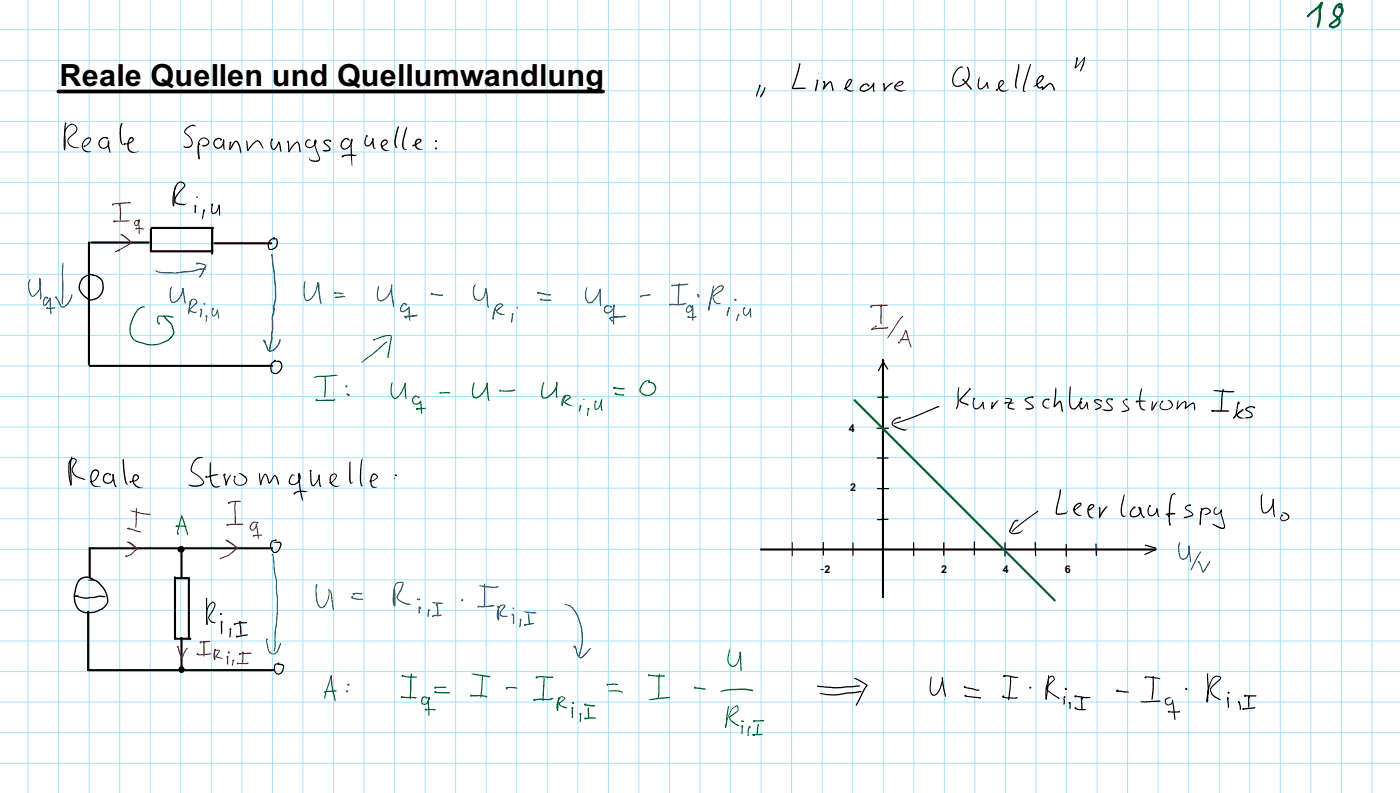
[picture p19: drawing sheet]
<svg xmlns="http://www.w3.org/2000/svg" width="449mm" height="254mm" viewBox="0 0 449 254" stroke-linecap="round" stroke-linejoin="round" font-family="sans-serif">
<defs><g id="words">
<g font-size="9.8">
<text x="19.1" y="27.5">Real</text>
<text x="40" y="27.5">e</text>
<text x="48.2" y="27.5">Quel</text>
<text x="70.2" y="27.5">le</text>
<text x="78.4" y="27.5">n un</text>
<text x="99.3" y="27.5">d</text>
<text x="108" y="27.5">Que</text>
<text x="127.3" y="27.5">llu</text>
<text x="138.7" y="27.5">m</text>
<text x="147.4" y="27.5">wan</text>
<text x="166.8" y="27.5">dl</text>
<text x="175.5" y="27.5">un</text>
<text x="187.7" y="27.5">g</text>
</g>
<g font-size="3.4">
<text x="272" y="138.3">4</text>
<text x="272.5" y="157.4">2</text>
<text x="263" y="183.4">-</text>
<text x="264.3" y="183.4">2</text>
<text x="301.6" y="183.4">2</text>
<text x="321.4" y="183.6">4</text>
<text x="341.3" y="183.6">6</text>
</g>
</g></defs>
<g fill="none" stroke="#a5e1ff" stroke-width=".32">
<path d="M0 9.5h448.7M0 19.3h448.7M9 0v254M18.8 0v254M28.6 0v254M38.4 0v254M48.2 0v254M57.9 0v254M67.7 0v254M77.5 0v254M87.3 0v254M97.1 0v254"/>
<path d="M106.9 0v254M116.7 0v254M126.5 0v254M136.3 0v254M146.1 0v254M155.8 0v254M165.6 0v254M175.4 0v254M185.2 0v254M195 0v254M204.8 0v254M214.6 0v254"/>
<path d="M224.4 0v254M234.2 0v254M243.9 0v254M253.7 0v254M263.5 0v254M273.3 0v254M283.1 0v254M292.9 0v254M302.7 0v254M312.5 0v254M322.3 0v254M332.1 0v254"/>
<path d="M341.8 0v254M351.6 0v254M361.4 0v254M371.2 0v254M381 0v254M390.8 0v254M400.6 0v254M410.4 0v254M420.2 0v254M429.9 0v254M439.7 0v254M0 29.1h448.7"/>
<path d="M0 38.9h448.7M0 48.7h448.7M0 58.5h448.7M0 68.3h448.7M0 78.1h448.7M0 87.8h448.7M0 97.6h448.7M0 107.4h448.7M0 117.2h448.7M0 127h448.7M0 136.8h448.7M0 146.6h448.7"/>
<path d="M0 156.4h448.7M0 166.2h448.7M0 175.9h448.7M0 185.7h448.7M0 195.5h448.7M0 205.3h448.7M0 215.1h448.7M0 224.9h448.7M0 234.7h448.7M0 244.5h448.7"/>
</g>
<path d="M253.8 173.7l.1-.1 .2 .1-.2 4.5z" fill-rule="evenodd" fill="#000"/>
<g fill="#008000">
<path d="M423.4 .7h.5l.1 .3-.6 2.3-.1 3.4-.5 2-.4 .3-.4-.4 .6-2.7v-2.6z"/>
<path d="M419 5h.4h-.2l.3 .2-.2 .3h-.3z"/>
<path d="M419.7 4.1l2.4-1.9 1.2-1.5h.6v.5l-1.1 1.3-3.6 3.1-.3-.5z"/>
<path d="M428.3 1.5a1.03 1.03 0 0 1 1.2-.6 1.03 1.03 0 0 1 .8 1l-.2 .3-.2-.4-.9 .1-.6 .7-.5 1.2 .1 .8 1.2 1 .4 .6 .1 .9-.3 .8-.9 .8-1.1 .4-.9-.2-.6-.6a1.79 1.79 0 0 1 1.3-1.6l1.6-1.3 .7-1 .4-1-.4-.8a.43 .43 0 0 1-.7-.2 .43 .43 0 0 1 .5-.5l.3-.1a1.54 1.54 0 0 1 .9 2.4l-1.2 1.7-2.7 2.3 .6 .2 .7-.2 .8-.5 .3-.6-.2-.9-1.3-1.1-.3-.7 .2-1.3z"/>
<circle cx="423.6" cy="1" r=".39"/>
</g>
<g fill="#000">
<path d="M28.3 77.4l.2-.1 .4 .4v39l-.4 .4-.3-.4z" fill-rule="evenodd"/>
<path d="M29 77.4l18.7-.1 .3 .4-.3 .3h-18.5l-.2-.1z" fill-rule="evenodd"/>
<path d="M48.1 73.2h.5l.1 .3v7l-.3 .3-.4-.3z" fill-rule="evenodd"/>
<path d="M48.4 72.8l19.8-.1 .4 .3-.4 .4h-19.6l-.2-.1z" fill-rule="evenodd"/>
<path d="M68.5 77.7l18.4-.1 .4 .3-.4 .4h-18.2l-.3-.4z" fill-rule="evenodd"/>
<path d="M48.1 80.3l19.9-.1 .4 .3-.4 .3h-19.6l-.3-.1z" fill-rule="evenodd"/>
<path d="M67.8 72.8h.5l.1 .2v8.2l-.4 .3-.3-.3z" fill-rule="evenodd"/>
<path d="M28.5 116.9l58.7-.1 .3 .4-.3 .3h-58.5l-.3-.3z" fill-rule="evenodd"/>
<path d="M283 115.6l1.7 2.5-.2 .3-1.6-2.5z" fill-rule="evenodd"/>
<path d="M283.1 115.4l.2-.1 .2 .3-2 3.4-.1-.3z" fill-rule="evenodd"/>
<path d="M280.9 137.2l.2-.2h3.7l.2 .2-.2 .2h-3.7z" fill-rule="evenodd"/>
<path d="M281.1 127.2l.2-.2h3.4l.2 .2-.2 .2h-3.4z" fill-rule="evenodd"/>
<path d="M280.9 146.7l.2-.2h3.6l.2 .2-.2 .2h-3.6z" fill-rule="evenodd"/>
<path d="M281.1 156.5l.2-.2h3.5l.2 .2-.2 .2h-3.5z" fill-rule="evenodd"/>
<path d="M243.7 175.8l126.7-.1 .3 .3-.3 .3h-126.5l-.2-.1z" fill-rule="evenodd"/>
<path d="M273.2 173.9l.2-.2 .2 .2-.2 4.2z" fill-rule="evenodd"/>
<path d="M281.3 166.3l3.4-.2 .2 .2-.2 .2-3.4 .2-.2-.2z" fill-rule="evenodd"/>
<path d="M292.8 173.6l.2 .2v4.2l-.2 .2-.2-.2v-4.2z" fill-rule="evenodd"/>
<path d="M302.5 173.6l.2 .2v4.1l-.2 .2-.2-.2v-4.1z" fill-rule="evenodd"/>
<path d="M312.3 173.3l.2 .2v4.3l-.2 .2-.2-.2v-4.3z" fill-rule="evenodd"/>
<path d="M321.9 173.8l.2-.2 .2 .2v4.4l-.2 .2-.2-.2z" fill-rule="evenodd"/>
<path d="M331.6 173.7l.2-.2 .2 .2 .1 4.3-.2 .2-.2-.2z" fill-rule="evenodd"/>
<path d="M341.7 174.2l.2 .2v3.8l-.2 .2-.2-.2v-3.8z" fill-rule="evenodd"/>
<path d="M351.1 174.2l.2-.2 .2 .2 .1 3.7-.2 .2-.2-.2z" fill-rule="evenodd"/>
<path d="M366.9 174.6l.2-.2 3.6 1.2-.3 .2z" fill-rule="evenodd"/>
<path d="M366.9 177.4l3.5-1.6 .3 .2-3.7 1.8-.3-.2z" fill-rule="evenodd"/>
<path d="M282.8 115.1l.2-.1 .3 .3v76l-.3 .3-.3-.3z" fill-rule="evenodd"/>
<circle cx="27.1" cy="46.8" r=".34"/>
<circle cx="34.4" cy="44.3" r=".34"/>
<circle cx="40" cy="46.1" r=".34"/>
<circle cx="63.8" cy="46.1" r=".34"/>
<circle cx="70.8" cy="44.7" r=".34"/>
<circle cx="73.9" cy="45.7" r=".34"/>
<circle cx="87.2" cy="44.7" r=".34"/>
<circle cx="92.3" cy="45.4" r=".34"/>
<circle cx="105.9" cy="45.2" r=".34"/>
<circle cx="109.8" cy="50.1" r=".34"/>
<circle cx="117.6" cy="43.6" r=".34"/>
<circle cx="122.5" cy="46.8" r=".34"/>
<circle cx="132.5" cy="46.6" r=".34"/>
</g>
<g fill="#000">
<path d="M20.9 39.4l.2-.2 .2 .2-.3 .2zM20.9 39.3l.4 .1-.3 2.7v4.6l-.3 1.5-.2-.3 .1-5.8zM39 39.4l.2 .1zM38.9 39.5l.3-.1v.3a8.1 8.1 0 0 0 .3 6.6l-.1 .2a1.53 1.53 0 0 1-.9-1.9l-.1-.5a8.1 8.1 0 0 1 .5-4.6zM21.7 40.3l1-.6h.8l1 .8 .3 .8a2.89 2.89 0 0 1-1.6 2.2l-.9 .7a1.48 1.48 0 0 0 .6 2.5l2.5 .7a3.2 3.2 0 0 1-3.1-.8 1.74 1.74 0 0 1-.2-2.6l2.1-2 .2-1.1-.7-.8-.8-.1-.9 .6-.9 1.1a18 18 0 0 0-.2 6.2l-.2 .3-.2-.2-.1-2.1a8.2 8.2 0 0 1 .5-4.4zM27.1 44.7l.9-.6h.9l.4 .5-.4 .9a2.11 2.11 0 0 1-1.8 1.3l1.4-1.2 .4-1.1h-1l-1 1a1.9 1.9 0 0 0 0 2.3 1.9 1.9 0 0 0 2.3 .6 2.15 2.15 0 0 1-2.8-.8 2.15 2.15 0 0 1 .7-2.9zM32.1 44.6l1.1-.7a.85 .85 0 0 1 1.2 .3l-1.7 .4-.6 .6-.2 .8 .5 1.1 1.2 .2 .9-.8 .2-.6-.1-.7 .2-.2 .3 1-.6 1.1a1.73 1.73 0 0 1-2.5 0 1.73 1.73 0 0 1 .1-2.5zM34.6 45.1l.3 .3zM34.6 45.2l.2-.2 .2 .2v1.5l.4 2.1-.1 .2-.7-1.8zM41.6 44.1l.7-.2 .6 .5-.1 .6-.6 .6a2.32 2.32 0 0 1-2.2 .5l1.8-.6 .7-.8-.4-.4-.4 .4a3.9 3.9 0 0 0-.2 3.2l1.1 .7 2-.1a3.2 3.2 0 0 1-2.7 .3 3.3 3.3 0 0 1-.7-4.2zM59.5 41.2l1.2-.9 .9-.4a.89 .89 0 0 1 1.2 .7l-.9-.3-.6 .1-1.2 .8-.7 .8 .1 .5 1.7 1.7a1.91 1.91 0 0 1 .3 2.5 1.91 1.91 0 0 1-2.6 .5l.1-.4a1.61 1.61 0 0 0 2.2-.4 1.61 1.61 0 0 0-.3-2.2l-1.8-1.7-.1-.6zM64 44.7l1.1-.7 1 .2a1.4 1.4 0 0 1 1 1.7 1.4 1.4 0 0 1-1.7 1l-.5-.1-.2-.2 .2-.1a1.57 1.57 0 0 0 1.9-1l-.4-.6-.7-.5-.6-.1-.6 .4a6.4 6.4 0 0 0-.5 6.1l-.1 .2a8 8 0 0 1 .1-6.3z"/>
<path d="M63.6 46.1l.2-.1v.3l.2 4.6-.1 .1-.3-.3-.1-2.4zM68.8 44.7l1.4-.6 .7 .6h-1.3l-.8 .8 .2 1.3 1 .5 1.1-.8 .6-1.9a2.03 2.03 0 0 1-.4 2.3 2.03 2.03 0 0 1-2.2 .5l-.4-.5-.3-.8v-.7zM71.7 44.6l.2 .2 .2 3.2-.4-.3-.2-1.1v-1.8zM75 45.4l.8-.3 .8 .8 .6 1.5 .1 1.8-1-2.9-.6-.9-.6 .5-1.2 2-.4-.1zM73.5 47.8l.2-.2 .2 .2-.2 .2zM73.8 45.5l.1 2.3-.2 .2-.2-.7zM78.8 45l.5 .5 .3 2.7-.2 .2-.2-.3zM81 45.9l1.1-.9h.8l.9 1.1 .7 1.6-1.4-2-.6-.4-1.2 .9-1.9 2.2-.1-.4zM87 44.9l.3-.2-.2 2 .5 1 .7-.6 .9-1.6 .1-.2 .2 .2-.7 1.6-.7 .9h-.8l-.5-.9a2.47 2.47 0 0 1 .2-2.2zM89.2 45.4l.3 .2zM89.3 45.3l.6 1.2 .3 2-.1 .2-.3-.4-.6-2.7zM92.3 45.4h.2l.2 .4 .1 2.7-.2 .2-.2-.2z"/>
<path d="M94.1 46.1l1-.8 .7 .4 .3 .8 .3 2.1-.2 .2-.2-.4-.4-2.1-.4-.6-1.2 1.1-1.2 1.9-.4-.2zM92.6 48.3l.2 .2-.2 .2-.2-.2zM98.3 44.9a.8 .8 0 0 1 1.3 .1h-.8l-.5 .5-.1 .8 .4 .6 .8 .2 .8-.3 .7-.8 .1-1 .1 .2a4.1 4.1 0 0 0 .4 2.7l1.1 3.2-.8 .7h-1.3a1.31 1.31 0 0 1-1.5-1.3l.1-.2 .2 .6 .8 .4 1.2 .1 .7-.2 .3-.5-.7-1.6a5.5 5.5 0 0 1-.8-4.1v-.1a.39 .39 0 0 1 .6-.1 .39 .39 0 0 1 0 .6l-.5 1.2a1.6 1.6 0 0 1-2 .9 1.6 1.6 0 0 1-1.1-1.9zM103.8 45.1l.9-.4a.95 .95 0 0 1 1.2 .4h-.9l-1 .3 1.9 2.1a.65 .65 0 0 1-.6 .9l-1.2 .1-.6-.3v-.2l1.3 .1 .8-.3-.4-.7-1.4-1.2zM110 49.8l1.5-.3h2.9l-.7 .5-2.1-.1-1.7 .3zM109.9 44.8l.7-.5 .6-.1 .6 .3 .3 .7-1-.6-1.1 .7-.4 .7v.8l.3 .5 .6 .3 .8-.3 .7-.8 .8-2a2.71 2.71 0 0 1-1.7 3.3l-.9 .1a1.76 1.76 0 0 1-1.1-1.5 1.76 1.76 0 0 1 .8-1.6zM112.6 44.7l.2-.2 .2 .2-.2 .2zM112.6 44.5l.4 .2-.3 1.1 .1 7.4-.4-3.6-.1-3.8zM117.4 43.6l.2 .1-.4 2 .4 .8h.6l.5-.5 .8-1.7a2.25 2.25 0 0 1-1.2 2.6h-.9l-.6-.8v-1zM119.5 44.3l.2 .2-.2 .2-.2-.2zM119.4 44.3l.3 .2 .3 2.8 .5 .1-.4 .3-.4-.2-.2-.5zM122.5 45.1l1.1-.5 .5 .3 .2 .5-.5 .8-1.2 .7 1.1-1 .2-.5-.2-.3h-.5l-.7 .8a1.86 1.86 0 0 0 2.3 2.2 1.94 1.94 0 0 1-2.4-.5 1.94 1.94 0 0 1 .1-2.5z"/>
<path d="M127.6 40.7h.3zM127.7 40.6l.2 .1-.2 .2zM127.5 40.7h.4l-.3 .9a10.1 10.1 0 0 0-.7 4.7l.5 1.1h-.3a2.64 2.64 0 0 1-.6-2.7zM130.3 40.9l.2 .1zM130.2 40.9l.3 .2-1 3.6-.2 1.9 .3 .9 .9 .3-.8 .2-.6-.6-.2-1.4 .7-3.7zM133.4 44.8l1.1-.4 .5 .3 .1 .5a3.6 3.6 0 0 1-2.6 1.5l2-1.4 .2-.3-.8-.1-.5 .8a1.52 1.52 0 0 0 1.3 2l.8 .1-.8 .2a1.91 1.91 0 0 1-1.7-1.2 1.91 1.91 0 0 1 .4-2zM26.3 89.1l1-.8 1.3-.5h.8l.8 .3v.4l-1.3-.3-1.9 .8-.8 1.1-.6 1.6 .1 .9 .7 1.3 1 1 1.5 .9 1.9-.4 1.2-1 .8-1.7v-1.7a3.4 3.4 0 0 0-2.8-2.8h-.5l.5-.2a3.5 3.5 0 0 1 3.2 3l.1 1.1a4 4 0 0 1-5.2 3.9l-1.9-1.7-1-1.8 .3-1.9z"/>
</g>
<g fill="#004080">
<path d="M20.2 84l.2 7.7-.2 5.6-.2 .2-.2-1.4 .2-4.4-.2-4.4z"/>
<path d="M20 97l.2 .3-.2 .2z"/>
<path d="M17.9 95.3l.5 .2 1.3 2.5 .4 .2 1.6-1.1 .8-1.5 .3-1.2 .2-.2 .2 .2a5.3 5.3 0 0 1-1.6 3.3l-1 .8h-.9z"/>
<path d="M9.5 89.5l.3-.2-.4 1.4v1.8l.5 1.6 .4 .6 1-.5 1.2-1.7 .3-1.1-.2-2.2 .2-.2 .4 1.9a4.4 4.4 0 0 1-2.9 4.2l-.8-1-.5-2.1a3.4 3.4 0 0 1 .5-2.5z"/>
<path d="M12.7 89.1l.3 .1 .3 5.7-.2 1-.6-5.3z"/>
<path d="M14.4 95.2l.5-.2 .4 .3-.6 .1-.3 .4-.3 1 .1 .8 1.7-2.2 .4 .1-1.3 2-.7 .5-.4-.3-.2-.8z"/>
<path d="M16.1 95.4l.2 .1-.2 .2-.2-.2z"/>
<path d="M15.9 95.5l.2-.1 .2 .1 .2 5-.1 .2-.4-1.7z"/>
<path d="M14.9 98.7l.2 .2z"/>
<path d="M14.9 98.7l2.6-.3 .4 .2-2.1 .4h-.8z"/>
<path d="M49.8 86.5l1.8 .6 4.2 .2 5.8-.7a7.6 7.6 0 0 1 4.1-.6l.2 .2-.2 .2h-1.4l-2.9 .7-5.3 .5-4.9-.2-1.1-.4z"/>
<path d="M65.5 86.1l.2-.1 .2 .3-.2 .1z"/>
<path d="M65.6 85.9l.3 .3-.2 .2z"/>
<path d="M63.2 84.2a2.82 2.82 0 0 1 2.5 .5l.4 .2v.4l-1.2 2.5-1 1.2-.1-.3 2-3.5-2.7-.8z"/>
<path d="M54.8 91.9l.3 .3h-.3z"/>
<path d="M54.8 92h.3l-.3 1.3v2l.2 1 .5 .4 .8-.3 .9-.8 .9-1.6 .3-1.6 .2-.1 .2 .2-.2 1.3-.8 1.6-1 1.1-1 .5-.8-.1-.5-1.1-.1-2.2z"/>
<path d="M58.6 92.3l.2 .2-.1 .2-.3-.2z"/>
<path d="M58.6 92.3l1 4.7-.2 .2-.4-1-.6-3.7z"/>
<path d="M61 96.5l-.2 2.7-.4 1.3-.1-.2 .3-2.6z"/>
<path d="M61.3 95.9l.6-.3 .7 .2 .5 .4 .2 .6-2.3 2.5 .9 .5h1.3l-.7 .5-1.2-.3-.6-.6 .1-.5 2.1-2.1-.3-.6-.8-.2-.6 .9-.8 3.6-.1-.2 .5-3z"/>
<path d="M64.5 99.1l.2 .2 .1 .4-.6 2-.2-.2z"/>
<path d="M65.2 97.2h.5l.1 .4h-.5z"/>
<circle cx="15" cy="98.8" r=".13"/>
</g>
<g fill="#004080">
<circle cx="18" cy="95.2" r=".34"/>
<circle cx="15.2" cy="95.4" r=".34"/>
<circle cx="15.2" cy="98.7" r=".34"/>
<circle cx="63.1" cy="84.5" r=".34"/>
<circle cx="61" cy="96.6" r=".34"/>
<circle cx="64.5" cy="99.2" r=".34"/>
</g>
<path d="M56.2 59.3l.1 .4-.3 5-.4 1.4-.2-.2 .3-4.5zM56.8 58.6l.7-.4h.7l.7 .3 .5 .7-.2 .8-1.6 1.7a3.1 3.1 0 0 0-1.3 2.9l1.2 .6 1.7 .2 .5-.4-.5 .8-1.7-.2a1.37 1.37 0 0 1-1.6-1.6l.8-1.7 2.3-2.9v-.3l-.6-.5-.6-.1-.5 .2-.8 1.2-.8 3-.1 1.9 .2 1.1-.2 .2a9 9 0 0 1 .8-6.8zM55.5 65.7l.3 .2-.1 .2-.3-.2zM62.6 66h.2zM62.6 66l.2-.1-.1 .2zM62.6 65.9l.3 .2-.1 2-.3 .2-.2-.2zM63.1 62.9a.26 .26 0 0 1 .3 .2 .26 .26 0 0 1-.2 .3 .26 .26 0 0 1-.3-.2z" fill="#000"/>
<circle cx="62.6" cy="66" r=".34" fill="#000"/>
<g fill="#004080">
<path d="M86.9 81.5a.38 .38 0 0 1 .4 0 .38 .38 0 0 1 .2 .4l-.5-.1 .3-.2 .2 1.5 1 8.9v3.7l-.5 2.3v2.1a5.9 5.9 0 0 0-.4 3.4l-.2 4.9-.7 3.4-.3 .4-.2-.3 .7-3.6 .2-5.2a7.3 7.3 0 0 1 .5-3.8v-1.3l.5-2.3v-3.9z"/>
<path d="M86.4 111l.2 1-.2 .2-.2-.1z"/>
<path d="M84.4 108.9l.2-.1 .2 .2v.4z"/>
<path d="M84.4 109l.4-.1 1.3 3.1 .5 .3 .8-.3 1-.8 .7-1.1 .5-1.3 .3-.1a4.3 4.3 0 0 1-1.7 3.2l-1.2 .7-1-.1z"/>
</g>
<circle cx="84.8" cy="109.5" r=".34" fill="#004080"/>
<g fill="#f00">
<path d="M37.1 80.5l1.1-.3-1 .6-.2-.1z"/>
<path d="M37.1 80.5v.3z"/>
<path d="M37 80.5l5-2.9 .3 .2-3.8 2.3-1.4 .7z"/>
<path d="M38.8 74.9l.9 .4 2.6 2.5-.2 .2-.3-.2-1-1-2.1-1.5-.1-.2z"/>
<path d="M38.1 65.2l.2-.1 .2 .2-.2 .2z"/>
<path d="M38.2 65.1l.2 .3z"/>
<path d="M38.1 65.2h.4a13.3 13.3 0 0 1 .2 5.5h-.2l-.1-.9v-2.8z"/>
<path d="M36.4 70.7l.4 .2-.4 .1z"/>
<path d="M36.4 70.7h5.2l-.2 .2-4.5 .2-.5-.1z"/>
<path d="M36 65.3l4.3-.5 1.3-.1 .4 .2-.3 .3-5.5 .4z"/>
</g>
<g fill="#f00">
<circle cx="38.1" cy="80.3" r=".34"/>
<circle cx="38.3" cy="65.5" r=".34"/>
<circle cx="36.7" cy="70.9" r=".34"/>
<circle cx="36.2" cy="65.5" r=".34"/>
</g>
<g fill="#008000">
<path d="M44.1 99l1.4-.8 1.1 .1-1.3 .3-.9 .7-1.7 2.9-.8 3.1 .1 1.6 .6 1.2 1.2 1 3.4 1 2.7 .1 1.6-.4a6.5 6.5 0 0 0 3.3-2l.7-1.1-.2-1.2a3.2 3.2 0 0 0-1.7-2.6l-.8-.9a.57 .57 0 0 1-.3-1l.3 .1 1.2 1.5a3.8 3.8 0 0 1 1.8 3l.1 1.2-.7 1.3a9.4 9.4 0 0 1-7.2 2.5l-4.6-1.3-1.1-.9-.6-1.2-.2-1.7 .2-1.6 .9-2.4z"/>
<path d="M50.6 101.3l.5-.2 2.4-.1 2.2 .6-.2 .2-1.9-.3h-2.6l-.3 .9 .3 1.1a.3 .3 0 0 1-.5 .2 .3 .3 0 0 1-.1-.5z"/>
<path d="M104 120.8l.2-.1 .1 .1z"/>
<path d="M104 120.8l.2-.1 .2 .3 .1 2.9-.2 3.2-.2 .2-.2-.2z"/>
<path d="M101.3 128.1l.2 .2z"/>
<path d="M101.3 128.2l6.1-.3-.1 .4-.6 .1h-4.7z"/>
<path d="M100.7 120.8l1.5-.4 5.2-.4 .9 .2-3.1 .5-4.4 .3z"/>
<path d="M111.4 126l.3 .3v.4l-.5-.2z"/>
<path d="M111.1 126.3l.3-.2 .2 .2-.2 .2z"/>
<path d="M111.2 126.1l.4 .1-.2 .3z"/>
<path d="M125.6 122.4l.2 .1-.2 3.5 .4 1 .7 .4 1.3-1.1 1.1-1.8 .6-1.8 .4 .1-1.2 2.8-1.6 1.9a1.37 1.37 0 0 1-2-1.3l-.1-2.4z"/>
<path d="M129.7 122.8l.2-.1 .2 .1 .2 4.8-.2 .2-.4-2.2z"/>
<path d="M132.5 127.1l.8-.4 .8 .6-.9-.2-.5 .3-.3 .8 .3 .8 1.1 .2 1-.8 .2 .2-.4 .6-1.1 .4-1.1-.3-.3-1.2z"/>
<path d="M134.6 128.6l.3-.2 .2 .5 .2 3.5-.2 .3z"/>
<path d="M133.4 131l.2 .1z"/>
<path d="M133.4 130.9l.2 .2z"/>
<path d="M133.4 130.9l3.3-.2-1 .4-2.2 .1z"/>
<path d="M141.3 125.9l1-.3 2 .1-.1 .3z"/>
<path d="M151.9 122.4l.2 .1-.4 3.6 .2 .9 .5 .2 1-.3 1.1-1.1 1.1-1.7 .6-1.5a2.76 2.76 0 0 1-.9 2.7l-1.8 1.9a1.41 1.41 0 0 1-1.7 .2 1.41 1.41 0 0 1-.6-1.6l.3-2.1z"/>
<path d="M156 122.7l.2-.1 .2 .1 .4 5.6-.1 .2-.4-1.3z"/>
<path d="M156.6 128.2h.4l-.3 .3z"/>
<path d="M160.4 125.2l4.5-.5v.3l.1-.2 .2 .1a2.8 2.8 0 0 1-2.5 .6z"/>
<path d="M174.3 122.4v.2z"/>
<path d="M174.3 122.4l.1 .1z"/>
<path d="M174.1 122.5l.2-.1 .2 .2-.7 3.6 .2 .8 .3 .3a5 5 0 0 0 3.8-3.4l.4-1.5a3 3 0 0 1-1.1 3.5l-.2 .2a3 3 0 0 1-3.1 1.5l-.6-.6-.1-1.2z"/>
<path d="M178.5 122.4l.2 .2-.2 .2-.2-.2z"/>
<path d="M178.3 122.5l.4 .1-.1 4.9-.3-.2-.2-1z"/>
<path d="M180.9 127.1l.1 .6-.8 2.3-.2-.2z"/>
<path d="M180 129.8l.2-.2 .2 .2-.2 .2z"/>
<path d="M180.8 126.8l1.1-.4 1 .6-.1 .5-1.6 1.3 2.3 1.3h-.6l-1.4-.6-.6-.5 .2-.7 1.5-1.1-.9-.4-.6 .1-.5 .7-.4 2.4a3 3 0 0 1 .6-3.2z"/>
<path d="M185.9 130.1h.2l.1 .4-.5 1.4-.2-.2z"/>
<path d="M187 127.8l.1-.1 .3 .1-.2 .3z"/>
</g>
<g fill="#008000">
<path d="M111 123.7l.2 .1z" fill-rule="evenodd"/>
<circle cx="50.9" cy="103.6" r=".34"/>
<circle cx="101.4" cy="128.2" r=".34"/>
<circle cx="111.1" cy="123.7" r=".1"/>
<circle cx="111" cy="123.7" r=".34"/>
<circle cx="111.7" cy="126.5" r=".34"/>
<circle cx="134.2" cy="127.2" r=".34"/>
<circle cx="133.7" cy="131" r=".34"/>
<circle cx="141.2" cy="125.8" r=".34"/>
<circle cx="160.3" cy="125.1" r=".34"/>
<circle cx="181.1" cy="127" r=".34"/>
<circle cx="186" cy="130" r=".34"/>
</g>
<g fill="#004080">
<path d="M97.6 90.2h.3l-.2 1.5a5.7 5.7 0 0 0 .5 4.4l1.1-.4a8.3 8.3 0 0 0 2.4-5.3l.4 .1-.7 2.6a4.1 4.1 0 0 1-3.1 3.4l-.4-.3a8.9 8.9 0 0 1-.3-6z"/>
<path d="M101.8 90.3l.3 .2-.2 .2-.2-.2z"/>
<path d="M101.7 90.5l.2-.2a1.49 1.49 0 0 1 .5 1.9l.7 4.9-.2 .2-.5-1.4-.4-4.8z"/>
<path d="M102.8 97l.3-.1-.2 .4z"/>
<path d="M107.2 93.8l1.1-.1 1.9 .2a1.45 1.45 0 0 1-1.9 .1z"/>
<path d="M107.1 95.3l2.2-.4a.89 .89 0 0 1 1.5 .4l-.5-.2-1.5 .2z"/>
<path d="M121.3 91.7l.2-.1-.3 3.7 .4 .7 .5 .2 1.4-.7 .9-1.1 .7-1.4 .4-1.8a5 5 0 0 1-1.6 4.5 1.82 1.82 0 0 1-2.7 .5l-.1-.1a5.8 5.8 0 0 1 .2-4.4z"/>
<path d="M125.4 91.2l.2 .3z"/>
<path d="M125.4 91.3l.3 .1 .1 2.6 .6 3.7-.2 .6-.8-4.2z"/>
<path d="M126.1 98.2l.1 .1z"/>
<path d="M129 97.3l.7-.3 .4 .5-.6-.1-.5 .5-.4 1.1 .1 .6 1-.2 1.3-1.1 .3 .1-1.1 1.1-1.2 .5-.6-.2-.2-.7z"/>
<path d="M131.1 98.2l.2 .2-.2 .2-.2-.2z"/>
<path d="M130.9 98.4l.2-.2 .2 .3 .1 4.3-.4-1.2z"/>
<path d="M129.7 101.2l.5 .6-.6-.2z"/>
<path d="M129.5 101.3l.2-.1 .2 .3-.2 .1z"/>
<path d="M129.7 101.2l4.2-.3-.1 .4-1.1 .1-3 .2-.2-.2z"/>
<path d="M138.2 94.1l3.9 .3-.3 .4h-.9l-2.5-.4z"/>
<path d="M152.1 91.3l.2-.2 .3 .2-.5 .6-.1 1.5 .1 1.4 .4 .8 1.1 .4 .9-.4 .6-1.1 .6-2.2 .1 .2-.2 1.7a2.02 2.02 0 0 1-1.2 2 2.02 2.02 0 0 1-2.3-.5l-.1-.1a5.2 5.2 0 0 1 .1-4.3z"/>
<path d="M155.6 92.3l.2 .2-.1 .1-.2-.1z"/>
<path d="M155.7 92.3l.6 1.9 .2 4.5-.2-.2-.2-1.2-.2-3.1-.4-1.7z"/>
<path d="M158.8 99.1l-.8 3.2a2.08 2.08 0 0 1 .2-2z"/>
<path d="M159.1 97.8l1.1-.7 .9 .3a.55 .55 0 0 1 .2 .6 .55 .55 0 0 1-.5 .4l-1.4 1.3 1.3 .7 1.2 .3-1 .2-1.5-.6a.71 .71 0 0 1-.4-.7 .71 .71 0 0 1 .4-.6l1.6-1.3-.8-.2-1 .7-.7 1.6-.3 2.4-.2 .1-.1-.2a7 7 0 0 1 1.2-4.3z"/>
<path d="M164.3 100.7l.2 .4-.3 1.7-.3 .5-.2-.3z"/>
<path d="M163.8 103.1l.2-.1 .1 .2z"/>
<path d="M165.6 98.4h.4l-.1 .4h-.2z"/>
<path d="M172.4 93.6l.2 .1-.3 .2z"/>
<path d="M172.2 93.8l.4-.1-.2 .2z"/>
<path d="M172.3 93.6l4.1 .6 .3 .2-.3 .2-1.4-.1-2.6-.5z"/>
<path d="M173.3 95.9l.2 .1z"/>
<path d="M173.3 95.9h3.1l.4 .2-.4 .2-1.5 .1-1.4-.2z"/>
<path d="M188.3 91.8l-.4 2.1a2.27 2.27 0 0 0 1.1 2.9l.7-.3 .9-.9 1.8-3.1 .1 .2-.6 1.6a5.4 5.4 0 0 1-2.5 2.8l-.6 .1-.5-.4a4.4 4.4 0 0 1 0-5z"/>
<path d="M192.3 92.5l.2 .2-.1 .2-.2-.2z"/>
<path d="M192.2 92.7l.2-.2 .2 .2v5.3l-.2-.2-.2-1.8z"/>
<path d="M193.9 98.1l.7-.4a.91 .91 0 0 1 1.2 .5h-1.1l-.4 .2-.4 .8 .3 .7 .6 .2 .9-.5 .6-.8 .5-1.2a2.06 2.06 0 0 1-1.1 2.5l-1.2 .4a1.35 1.35 0 0 1-.6-2.4z"/>
<path d="M196.7 97.6l.4 .2-.3 6.2-.4-1.7z"/>
<path d="M195.3 101.8l1.2-.4 3.8-.3 .2 .2-.2 .3-4.6 .3 .4 .8-.2-.1a.65 .65 0 0 1-.6-.8z"/>
<path d="M200.1 101.3l.2-.2 .2 .3-.2 .1z"/>
<path d="M200.2 101.2l.3 .3h-.4z"/>
<path d="M205.5 94.7l2.9-.5 .2 .2-.2 .3-2.7 .3-.3-.1z"/>
<path d="M217.7 90.5l.1 .6-.3 6.4-.3-.4v-.9l.2-4.8z"/>
<path d="M215 97.5l4.7-.5 .3 .2a2.73 2.73 0 0 1-2.6 .6l-2.5-.2z"/>
<path d="M215.5 91.4l4.7-.5 .5 .2-.2 .2-2.7 .2z"/>
<path d="M223.6 94.2l.4 .1a.32 .32 0 0 1 .2 .4 .32 .32 0 0 1-.4 .2l-.4-.4z"/>
<path d="M228.7 91.4l.2-.1-1.7 8.2-.2-.2 .1-.9z"/>
<path d="M227 99.3l.2-.2 .1 .2-.1 .2z"/>
<path d="M229.4 92.3l1.5-.9 .8 .1 .3 .4-.5 1.1-2.7 1.9-.1 .5 .3 .8a1.63 1.63 0 0 0 1.9 .9l.2 .1-.2 .2a1.75 1.75 0 0 1-2.2-1.1l-.3-1 .2-.6 2.5-1.8 .5-.9-.7-.2-1.1 .7a4.8 4.8 0 0 0-1.7 2.7l-.6 3.5-.3 .8-.2-.2 .8-4.3a5.1 5.1 0 0 1 1.6-2.7z"/>
<path d="M233.5 98.9l.3-.2-.7 2.6a2.87 2.87 0 0 1 .4-2.4z"/>
<path d="M235.4 95.8h.4l-.2 .4z"/>
</g>
<g fill="#004080">
<circle cx="107.3" cy="93.8" r=".34"/>
<circle cx="130.2" cy="97.6" r=".34"/>
<circle cx="130.2" cy="101.8" r=".34"/>
<circle cx="138.4" cy="94" r=".34"/>
<circle cx="158.7" cy="99.2" r=".34"/>
<circle cx="164.3" cy="100.6" r=".34"/>
<circle cx="172.5" cy="93.8" r=".34"/>
<circle cx="173.4" cy="95.9" r=".34"/>
<circle cx="195.9" cy="98.3" r=".34"/>
<circle cx="196.1" cy="102.7" r=".34"/>
<circle cx="205.4" cy="95" r=".34"/>
<circle cx="214.8" cy="97.6" r=".34"/>
<circle cx="215.5" cy="91.5" r=".34"/>
<circle cx="223.9" cy="95" r=".34"/>
<circle cx="233.7" cy="98.7" r=".34"/>
<circle cx="235.8" cy="96.1" r=".34"/>
</g>
<g fill="#000">
<path d="M345.2 18.4l.2 .1-.3 .3zM345.1 18.5h.3v.5l-.8 2.9-.2-.3zM347.6 18.3v.3zM347.5 18.4l.1-.1 .2 .2-.2 1.6-1.3 2.8-.1-.4 .8-1.9zM243.4 27.5h.2v.5l-1.1 3v-.9zM243.8 30.9l.2 .1-.3 .2zM245.1 27.9l.1-.1a4.2 4.2 0 0 1-1.2 3.3l-.3 .1-.1-.3zM256.4 20.3v.4l-.2-.2zM256.2 20.4l.2-.1 .1 .2-.4 2.2-1.9 5.4h4.1l-.2 .4h-3.9l-.4-.4 1.3-3.7zM261.9 25.9l.3 .4-.5 2.7-.3 .2-.2-.2zM262.3 23.5l.2 .1zM265.1 26.7l.9-.7 .5 .2 .6 2.9-.3-.1-.7-2.6-2 2.2-.4-.1z"/>
<path d="M263.9 28.2l.3 .3-.2 .2-.3-.2zM264.2 26.2l.2 .1zM264.1 26.2l.2-.1a2.58 2.58 0 0 1-.1 2.4l-.3 .2-.2-.2zM271.9 25.5l.7-.3 .5 .3-.4 1.4a2.41 2.41 0 0 1-1.8 1.5l1.4-1.5 .4-1.2-.6 .2-.7 1.3a1.33 1.33 0 0 0 .2 1.4 1.33 1.33 0 0 0 1.4 .4l.7-.1-.5 .4a1.77 1.77 0 0 1-2.1-.8 1.77 1.77 0 0 1 .3-2.2zM276 27.6l1-.8 .9-.1 .4 .7-.5-.3-.7 .2-.9 .6-.3 .7 .9 .4 1.3-.4a3.8 3.8 0 0 0 1.8-2.1l.3 .3a3.8 3.8 0 0 1-4.1 2.5l-.6-.7zM279.8 26.7l.2-.2 .2 .2 .1 2.7-.5-.6zM283.2 26.9h.2l.2 .5v1.7l-.2 .2-.2-.2zM284.2 27.7l1.3-1 .5-.3 .4 .1-1.7 1.2-1.3 1.6-.1-.4zM283.4 28.8l.2 .3-.2 .2-.2-.2zM287.3 26.7l.5-.4a.97 .97 0 0 1 1-.5 .97 .97 0 0 1 .8 .8l-1.2 1-.8 .1-.5-.1 1.2-.3 1-.8-.4-.2-.6 .2-.9 .8-.4 .8a1.96 1.96 0 0 0 2.1 .9l1.2-.1a2.94 2.94 0 0 1-3.3-.1l-.4-.9zM306.8 22.1l.1-.2a1.08 1.08 0 0 1 1.8-.3l-.7 .1-.6 .3a3.8 3.8 0 0 0-1.3 5.2 3.4 3.4 0 0 0 4.3-3.7l-.2-1.3a.51 .51 0 0 1-.3-.4 .51 .51 0 0 1 .2-.5l.1 .1a4.6 4.6 0 0 1 .3 4.1 3.5 3.5 0 0 1-4.7 1.9l-.4-.4a4.6 4.6 0 0 1 1.4-4.9zM308.7 25.5l.3 .1 2 2.2 .4 .6-.1 .4z"/>
<path d="M311.2 28.4h.3l-.2 .3-.2-.1zM313.9 24.6l-.2 2.7 .2 .8 .4 .2 .7-.3 1.4-1.7 .2 .3-.6 .9a1.73 1.73 0 0 1-2.3 1l-.2-.2a4.6 4.6 0 0 1 .4-3.7zM316.4 26.3l.4 2.2-.3-.3-.3-1.7zM320.5 25.9l.5-.3 .5 .1 .3 .4v.5l-.9 1.1-1.5 1.1 1.9-2 .1-.7-.6 .1-.4 .9a1.48 1.48 0 0 0 1.4 1.9l1.6-.3-1.6 .7a2.02 2.02 0 0 1-1.8-1.3 2.02 2.02 0 0 1 .5-2.2zM326.5 20.7l.1 .1zM326.5 20.7h.2l-.1 .2zM326.5 20.6l.2 .2v1l-.9 5.2 .1 .9 .2 .3-.3 .1a1.53 1.53 0 0 1-.4-1.9zM330.2 20.5l.2 .1-.1 .2zM330.2 20.6l.2 .1zM330.2 20.6h.2l-.1 .6a28.7 28.7 0 0 0-2 7.6v.3l.5 .2a.58 .58 0 0 1-.8 0 .58 .58 0 0 1-.2-.7l.3-1.6zM333 24.6l1.1-.6 .4 .2 .1 .4a5.5 5.5 0 0 1-3.4 3.2l2.4-2.1 .5-.8-.1-.4-1 .8-.4 1.5 .5 1.1 1.1-.3 .2 .2-1.2 .6-.9-.8-.1-1.5zM334.1 28.4l1.7-1.5 .8-.4 1.1 1 .4 1.4h-.4l-.4-1.2-.7-.7-2.3 1.8-.4-.2z"/>
<path d="M334.1 28.4l.3 .2-.3 .2-.2-.2zM334.2 27.6l.2 .4-.3 .8-.2-.2zM347.5 18.3l.2 .2-2.2 2.7-.9 .7-.1-.2z"/>
</g>
<g fill="#000">
<circle cx="345.2" cy="18.8" r=".34"/>
<circle cx="243.5" cy="27.4" r=".34"/>
<circle cx="262" cy="25.8" r=".34"/>
<circle cx="264.1" cy="26.3" r=".34"/>
<circle cx="270.9" cy="28.4" r=".34"/>
<circle cx="278.4" cy="27.4" r=".34"/>
<circle cx="283.3" cy="27" r=".34"/>
<circle cx="287" cy="27.4" r=".34"/>
<circle cx="308.7" cy="25.6" r=".34"/>
<circle cx="319.5" cy="28.8" r=".34"/>
</g>
<g fill="#004080">
<path d="M378 173.8l.4-.1-.4 1.6 .1 2 .4 1.2 .5 .4 .8-.1 .6-.8 .7-3.2a3.6 3.6 0 0 1-1.7 4.5l-.5-.1a2.15 2.15 0 0 1-1.2-2.2l-.1-1.9z"/>
<path d="M381.1 174.8l.2 .2-.2 .2-.2-.2z"/>
<path d="M380.9 174.8l.4 .2 .4 5.1z"/>
<path d="M384.7 176.6l.3 .3-3 5.6-.4 .2 1.7-3.7z"/>
<path d="M384.3 180.1l.4 .3 1 2.8-.2-.1 1.9-3 .5-.4-2.3 3.7-.3-.1z"/>
</g>
<circle cx="384.2" cy="180.1" r=".34" fill="#004080"/>
<g fill="#f00">
<path d="M282.3 97.7l.3-.1-.3 .5z"/>
<path d="M282.3 97.6l.2-.1 .1 .2-.1 6.2-.3-.7z"/>
<path d="M279.3 105.4l1.3-.8-1.1 1z"/>
<path d="M279.4 105.3l5.2-.6 .1 .2-.8 .4-4.5 .4-.2-.2z"/>
<path d="M279 97.9l.3 .2-.3 .1z"/>
<path d="M279 97.9v.3z"/>
<path d="M278.9 97.9l2.3-.3 3.5 .1-.4 .3-5.3 .2z"/>
<path d="M289.2 101.2l.3 .2-5.1 7 3.2-5.1z"/>
<path d="M290.1 105.7l.2-.1 .2 .2-.7 1.6-1.1 2.1-.5 .3z"/>
<path d="M290.3 105.6l.5 .9 1.3 4.9-.4-.4-.6-2-1-3.2z"/>
<path d="M288.9 108.7l2.2-.1 .2 .2-.2 .2h-1.5l-.5-.1z"/>
</g>
<g fill="#f00">
<circle cx="282.3" cy="98" r=".34"/>
<circle cx="280.7" cy="104.6" r=".34"/>
<circle cx="279.3" cy="98.3" r=".34"/>
<circle cx="288.2" cy="109.7" r=".34"/>
<circle cx="288.9" cy="108.8" r=".34"/>
</g>
<path d="M273.7 127.9h.5l64.1 64.2v.5h-.5l-64.1-64.2z" fill-rule="evenodd" fill="#008000"/>
<g fill="#000">
<path d="M139.7 47.4l.2 .2zM139.6 45.2l.2 .2h-.2zM286.4 135.6l6.3-2.2 8.1-3.4 .3 .1-.2 .3-.8 .3a64.1 64.1 0 0 1-13.6 5zM286.4 134.5l.9-.7 1-.1-1.7 1.1-.4 .6v.5l1.5 1 1.6 .5 1.1 .1 .5-.3-.4 .6a4.2 4.2 0 0 1-3.4-.8l-1.3-1.1v-.7zM307.4 123.7l-.1 5.6-.3 1.2-.4 .5-.2-.2 .5-2.1v-3zM310.1 125.2l.7-.5-.1 .4-2.9 3.1 .5 .5 1.8 .6 .5 .4-.4 .2-1.1-.5a1.42 1.42 0 0 1-1.6-1.5zM312.2 127.6l-.1 2 .6 1.2 1-.3 .7-.8 .5-.9 .3 .1-.5 1-.8 .9-.8 .3-.8-.1a2.82 2.82 0 0 1-.1-3.4zM315 128.7l.2 .2-.1 .1-.2-.1zM314.9 128.9l.3-.1 .3 2.4-.4-.5zM319.1 128.9l1-.7-2.2 2.8-.2-.3zM317.7 130.8l.2-.2 .2 .2-.2 .2zM317.9 129.3l.2-.1v.6l-.2 1.2-.2-.5z"/>
<path d="M322.2 127.6l1.2-.1 .9 .3 .1 .5-1 1.7v.4l1.9 .6-.7 .2-1.5-.4-.1-1 1.1-1.7-.8-.3h-1.1zM322.3 129l.6-.2 2.1 .3-1.1 .2zM328.5 127.8l.8-.5a1.46 1.46 0 0 1 1.6-.1l-2.2 .9 2.3 1.7 .4 .7a1.85 1.85 0 0 1-2.7 .5l2.3-.6-2.4-1.9-.2-.4zM334.5 128.1a1.29 1.29 0 0 1 1.7-.2l-1.3 .4-.4 1a1.56 1.56 0 0 0 1.9 1.3 1.56 1.56 0 0 1-2-.4 1.56 1.56 0 0 1 .1-2.1zM338.3 124.1h.1a14.9 14.9 0 0 1-.3 6.1l-.3-.1 1.6-1.7a.65 .65 0 0 1 .7 .1 .65 .65 0 0 1 .2 .7l.5 2.5a.31 .31 0 0 1-.4 .2 .31 .31 0 0 1-.2-.5l-.5-2.8-1.5 1.7h-.5zM343 123.7h.2v.3a16 16 0 0 0 .1 6l.4 .7h.7l2.1-2.2 .3 .5-.2 .2-.3-.5 .2 .2a3.6 3.6 0 0 1-2.3 2.3 1.85 1.85 0 0 1-1.6-2.3zM346.5 128.8h.3l-.1 .4-.3-.2zM346.5 127.7l-.2 2.1 .3 .9 .9-.5 .7-1.4 .3 .1-.7 1.5-1.1 .7-.5-.3-.3-1 .2-1.4zM346.3 129l.3-.2 .2 .2-.2 .2zM348.3 128.8l.4 .6 .2 1.9-.5-.7-.3-1.7zM350.7 128.1l.5-.2a1.3 1.3 0 0 1 1.6 .4l-1.8 .1 .4 .5 1.4 .8 .3 .5-.5 .6-1.6 .5v-.3l1.3-.5 .4-.4-1.8-1.2-.3-.4zM354.8 127.8a1.14 1.14 0 0 1 1.7 .2h-1.1l-.5 .5 1.7 2.1v.5l-.4 .4a3.1 3.1 0 0 1-2.9-.2l-.1-.2 2.5 .2 .6-.4-1.6-2-.1-.6z"/>
<path d="M360 128.4l1-.6-.8 .8 1.8 2.4-.3 .6-1.8 .4-.4-.3 2.2-.7-1.5-1.6zM364.2 128.5l1.6-.2 1.6 .2-3 .3v-.2l.1 .2h-.2zM365.9 124.4l.2-.1-.6 3.3 .1 2.4 .6 .9 1 .3a1.51 1.51 0 0 1-2.1-1.7 11.4 11.4 0 0 1 .8-5.1zM370.6 128.9l.8-.4-1.8 2.7-.4 .3-.2-.2zM369.4 128.6h.1l.1 .3-.2 2.4-.2 .2-.2-.4zM372.3 128.8l.3-.2-.6 1.6a2.11 2.11 0 0 0 3.5-.1l-.2-1.1-1-.7 .2-.2a1.89 1.89 0 0 1 1.4 1.8l-.3 .7-1 .6a1.85 1.85 0 0 1-2.9-1.3zM378.6 129.1l1-.6 .5 .1 .2 .7-.2 1.4-.2 .2-.2-.1 .2-1.5-.1-.5-.9 .5-1.7 1.8v-.3zM377.6 128.1l-.1 2.8-.2 .2-.2-.3zM379.9 130.5l1.5-1.1a.99 .99 0 0 1 1.4-.4l.3 .9-.2 1.4-.2-.3-.2-1.7-2.4 1.6-.4-.2zM379.9 130.5l.2 .2-.2 .2-.2-.2zM382.8 131.2l.1 .1zM388.3 131.5l.2-.1 .2 .2-.2 .2z"/>
<path d="M388.4 131.4l5.6 .1-.2 .4h-3.5l-1.8-.2zM388.3 131.6l.2-.2 .3 .3-.3 .1zM388.9 125.1l6.5 .1 .2 .2-.2 .3h-1.8zM392 124.6l.2 .2zM392 124.6l.2 .2-.6 6.9a.24 .24 0 0 1-.2 .3 .24 .24 0 0 1-.3-.2 .24 .24 0 0 1 .1-.3l.3-4.9zM395.9 133.1l2.3-2 .4 .1-3.2 2.9a.45 .45 0 0 1-.1-.5 .45 .45 0 0 1 .4-.3zM396.9 128.8h.3zM396.9 128.8l.2-.1v.4zM396.8 128.7l.4 .1-.7 3.5-.4 1.1-.7 .7-.2-.2 .9-1.5zM396.7 132.3l1.7-1.2 .1 .3-1.7 1.6 .5 .4 1.5 .6a1.85 1.85 0 0 1-2.4-.8v-.5zM398.2 131.2l.2-.1 .2 .1-.2 .2zM399.3 130.8l1.2-.7a1.01 1.01 0 0 1 1.4 .4h-1.3l-1.1 .6 1.6 1 .4 .7-.2 .8-1.1 .4-1.2-.1 1.9-.6 .2-.4-.5-.7-1.3-.8-.2-.3z"/>
<path d="M22.5 147.2a1.11 1.11 0 0 1 1.7-.3 1.11 1.11 0 0 1 0 1.7l-.9 1.4 .2 1.3 1 1.1 2.9 1.3-.8-.1-2.1-.8a2.66 2.66 0 0 1-1.5-2.9l1.1-1.9v-.7l-.7-.3-.7 .5-.3 .6-.1 1.2a17.2 17.2 0 0 0 .6 5.9l-.2 .3-.2-.3a11.8 11.8 0 0 1-.1-7.9zM22.7 155.1l.2 .2-.1 .2-.3-.2zM23.1 146.1v.8a15.3 15.3 0 0 0-.1 6.2v1.8l-.3 .6-.2-.2 .1-2.2a14.4 14.4 0 0 1 .2-6.5zM29.8 150.7a1.25 1.25 0 0 1 1.7 0 1.25 1.25 0 0 1 0 1.8l-1.1 1.5-.7 .4-.6-.1 1.1-.6 .8-.9 .4-1.4-.4-.6-.8 .1-.7 .9-.2 .9 .2 1.8 .3 .7 .5 .3 2 .3-1.7 .2-.8-.3-.5-.6-.3-1.3a3.4 3.4 0 0 1 .8-3.1zM33.5 151.9a1.24 1.24 0 0 1 1.6-.2l.3 .2h-1l-.6 .3-.4 1.3a1.45 1.45 0 0 0 1.8 1 1.45 1.45 0 0 0 1-1.8l-.2-.7 .2-.2 .3 .7-.2 1.3a1.79 1.79 0 0 1-2.7 .9 1.79 1.79 0 0 1-.1-2.8zM36.1 151.9l.3 .1 .5 2.8 .3 1 .3 .1-.2 .1-.4-.2-.4-1-.5-2.1zM39.3 147.3l.2-.2 .2 .2-.2 .2zM39.5 147.1l.2 .2-.1 .5-.3-.5zM39.3 147.3l.2-.2 .2 .2 .6 6 .4 1.5 .4 .5-.1 .1a1.69 1.69 0 0 1-1.1-2.1zM42.9 152.1l.5-.2 .7 .2 .4 .6v.6l-1.1 .9-1.6 .1 1.6-.6 .7-.6v-.4l-.3-.3-.5-.1-.3 .4a2.5 2.5 0 0 0 2 3.4l.8 .2a2.71 2.71 0 0 1-2.8-1 2.71 2.71 0 0 1-.3-2.9zM62.5 147.2l.1-.2a2.13 2.13 0 0 1 2.5-.5l-2.1 .7-.6 .7-.7 1.3a1.47 1.47 0 0 0 .9 2.4l2.4 2.1 .4 .8-.2 .6a4.4 4.4 0 0 1-4.8 .2l.2-.1a5 5 0 0 0 4.3-.4l.2-.4-.5-.8-2.2-1.7a1.86 1.86 0 0 1-1-3zM66.2 152.8l2.5-.9h.9l.4 .2-3.5 .9z"/>
<path d="M67.3 148l.3 .4v4.6l.5 2a1.58 1.58 0 0 0 2.4 .6h.1a1.81 1.81 0 0 1-2.1 .4 1.81 1.81 0 0 1-1.1-1.8l-.2-1.8zM71.7 152h.3l.4 1.7 .3 1.6-.2 .2-.3-.1zM73.6 152.3l.5-.3-1.6 3.5-.3-.2 .3-1zM75.3 152.7l-.1 1.5 .6 .8 1.2 .3 1.3-.4 .5-.7v-.8l-.6-.7-1.6-.9 .3-.2a2.69 2.69 0 0 1 2 1.2 1.97 1.97 0 0 1-.3 2.3 1.97 1.97 0 0 1-2.2 .5 1.69 1.69 0 0 1-1.4-1.1 1.69 1.69 0 0 1 .3-1.8zM83.3 151.4l.5 3.8-.2 .2a6.5 6.5 0 0 1-.5-3.6zM84.7 151.9l.5-.1a2.92 2.92 0 0 1 1 2.1l.2 .8-.2-.1 1.4-2.1a.52 .52 0 0 1 .5-.4 .52 .52 0 0 1 .5 .4l.6 1.2 .2 1.6-.3-.2-.5-1.8-.5-.8-.9 1.4a.88 .88 0 0 1-1.2 .9l-.5-2.1-.5-.7-.8 1.6-.4 1.7-.4-.1 .4-1.7zM83.6 155l.2 .2-.2 .2-.2-.2zM94.5 157.7l2-.6 2 .3-.4 .2h-2.2l-1.4 .4zM93.4 152.1l.7-.1 .5 .5-.9-.2-.7 1.3v1l.9 .4 .9-.2 .8-.8 .4-1.1-.2-1h.2l-.1 .2a28.1 28.1 0 0 0 1 7.3l.2 .9h-.2a20.8 20.8 0 0 1-1.4-7.8v-.4a.4 .4 0 0 1 .4-.6 .4 .4 0 0 1 .4 .6l.1 1.1-.5 1-.9 .9-1.1 .3-.9-.3-.5-.6 .3-1.3zM99.6 150.9l.3 3.4 .4 1.1 1.2-1.3 .8-2.1a3.4 3.4 0 0 1-1 3 .95 .95 0 0 1-1.3 .6l-.2-.2a9 9 0 0 1-.3-4.2zM102.2 152.1h.3l.1 2.5 .2 1.1h.2a.27 .27 0 0 1-.3 .3 .27 .27 0 0 1-.3-.3l-.3-2.7zM106.1 152.1l1.3-.5 .4 .3 .2 .5-.8 1.4-1.3 .9 1.4-1.5 .3-1-.3-.2-.6 .1-.7 1a2.05 2.05 0 0 0 .7 2.1 2.05 2.05 0 0 0 2.1 .3h.1a2.2 2.2 0 0 1-2.8-.4 2.2 2.2 0 0 1 0-2.9z"/>
<path d="M112.1 147.9h.4l-.2 .6 .1 5.6 .2 .6 .7-.4-.7 .6-.4-.2-.3-1v-5.1zM116.2 146.7l-.2 1.7a17.1 17.1 0 0 0 0 6.8l.4 .4-.3 .1a1.18 1.18 0 0 1-.7-1.5l-.1-.4a16 16 0 0 1 .9-7.1zM119.3 151.9l.7-.3 .8 .5 .3 .6-.3 .6a1.76 1.76 0 0 1-2 .7l1.4-.6 .5-.5v-.3l-.7-.6-.5 .3-.4 1.3 .1 1.4a1 1 0 0 0 .9 1l.8-.1-.4 .3a1.25 1.25 0 0 1-1.8-1.2v-1.6zM126.4 153.1l.3 .1-.2 .3zM126.7 152.1h.3l-.2 .3zM339.7 156.9l.2-.2 .2 .3-.3 .2zM339.7 156.9l.2-.2 .2 .2-.1 1-1 4.3-.2 2.2 2.9-.2 .6-.5-.6 .9-2.6 .3-.6-.2-.1-.6zM360.4 158.2l-.2 1.7a9.4 9.4 0 0 0-.4 4.9l.3 .3h.8a.76 .76 0 0 1-1.1 .4l-.5-.7a13 13 0 0 1 1.1-6.6zM375.7 158.3l.7-.3 .4 .5-.6-.1a2.89 2.89 0 0 0-.9 2.3l-.3 7.5 .2-.7 .1 .1-.1 .7h-.3a24.8 24.8 0 0 1 0-8.2zM404.4 158.4l.4-.1-.3 1.4a8.1 8.1 0 0 0 .5 4.2l.3 .2 .6-.1 1.2-1.1 .6-1.2 .4-1.9a3.9 3.9 0 0 1-1.7 4.3l-.8 .4-.7-.1a2.45 2.45 0 0 1-.8-2.3v-2.6zM324.8 169.6l7.7-6 .3 .2-3.2 2.4a18.7 18.7 0 0 0-5 4.1l-.2 .1v-.3zM325.1 166.9a.41 .41 0 0 1 .3-.3 .41 .41 0 0 1 .4 .2l-.7 .7-1.2 2.7 .5 .4 1.1 .1 1.5-.4 .9-.5a3.5 3.5 0 0 1-3.5 1.3l-.7-.5-.2-.5z"/>
<path d="M344.7 161.7l1.2-.7 .6 .1 .2 .3-.3 .6-1.2 1-.7 .2 1.8-1.7-1 .3-.8 1a1.32 1.32 0 0 0 .4 1.5l1 .6 .9 .1-1 .3-1.2-.7a1.96 1.96 0 0 1 .1-2.9zM349.2 161.8l.6-.4 .6 .1 .4 .5-.3 .5a1.33 1.33 0 0 1-1.4 .8l1.1-1v-.4h-.4l-.5 .4-.4 1.5 .5 1.4 .6 .5 .6 .1a1.2 1.2 0 0 1-1.3 .1 1.2 1.2 0 0 1-.6-1.1l-.2-.7a2.69 2.69 0 0 1 .7-2.3zM354 162.7l1-.6-2.6 3.8-.2-.2 .3-.6zM352.4 162.7l.3 .2v.7l-.1 2.1-.2 .2-.2-.2zM362.9 162.8l.8-.4-1 1.4-.2 1.1 .4 .3 .7 .1 .9-.3 .6-.5 .4-1.1-.6-.9 .2-.2 .2 .3-.1-.2 .4 .2 .3 1.2-.8 1.3-1.3 .6h-.9l-.5-.3-.3-1.1zM365.1 162.3l.3 .2-.3 .2-.2-.2zM364.9 162.5l.2-.2 .3 .2 .8 2.4 .5 .7 .2-.2-.1 .5-.4-.1-.6-.7zM368.2 162.3l.4-.1-.4 1.4 .4 1.3 .7 .1 .7-.5 .8-1.7 .2 .5-.3 .9a1.51 1.51 0 0 1-1.2 1.2 1.51 1.51 0 0 1-1.5-.7l-.2-1.2zM370.7 162.9l.3 .1 .6 2.7-.3-.2-.3-.6zM373.6 164.8l.3-.2 .2 .2-.2 .2zM373.7 164.6l2.1-.3 1 .3-2.9 .4zM373.7 164.8l.2-.2 .6 .7z"/>
<path d="M380.1 162.1l.8-.4 .7 .2-1 .2-.5 .7 1.9 1.3 .5 .8-.6 .5-2.3 .6-.2-.2 .1-.2 2.6-.8-2.2-1.7-.1-.5zM385.2 163.2l.9-.6h.7l1 .6 .3 .6a1.59 1.59 0 0 1-1.9 1.2l-.1-.2 .1-.1 1-.4 .5-.5-.2-.4-.7-.4-.8 .1-.8 .7-.3 3.9-.2 .4-.2-.1 .2-3.6zM384.7 167.8l.2 .2-.2 .1-.2-.1zM385.1 162.9l.2 .6-.6 4.6-.2-.2 .1-1.8zM389.4 162.7l.4-.2 .3 .2-.5 .2-.3 .6v.7l.3 .4 .9-.2 1-.9v.8l1.2 4.3-.2 .6-.4 .2-1.8-.4-1.6-1.1 .3-.1 2.6 1.2 .7-.1-1.1-4.6a.65 .65 0 0 1-.2-.7 .65 .65 0 0 1 .6-.4l.1 .4-.4 .5a1.43 1.43 0 0 1-2.1 .5l-.2-1zM408.1 159.8l.2 .2-.2 .2-.2-.2zM408 159.9l.3 .1 .4 5.7-.3-.2a12.6 12.6 0 0 1-.5-5.3zM411 164.1v-.1a1.95 1.95 0 0 1 2.3 1.6l-.2 .6-.6 .4-1 .4-.8-.2-.4-.8 .4-.8 .2-.1-.3 1.1 .5 .4 1.2-.3 .6-.6-.3-.6zM24.2 190.7l2.9 .7 2.9-.2 1.9-.5 1.7 .2 .2 .3-.2 .2-1.7-.3-1.9 .5-2.8 .2-3-.6-.2-.3zM24.1 190.7h.9l.3 .2-1.1 .3-.2-.3zM25.5 185.5l1.9-.8h.8l1.3 .4a.31 .31 0 0 1 .4 .1 .31 .31 0 0 1-.1 .4l-1.9-.5-1.9 .5-.8 1-.7 2.2a7.1 7.1 0 0 0-.3 4l1.1 2.1 .9 .7 1.5 .4 2.9-.2 2-1 1.2-1 .5-.9v-.8l-.4-2-1-1.7-1.6-1.7-.9-.6-2.2-.1 .8-.4 .9-.1 1.5 .7 1.9 2 1 1.8 .5 2.4-.5 1.2-1.3 1.5-2.4 1.1-2.1 .3-1.6-.2-1.5-.7-1-1.2-.6-1.6a8.5 8.5 0 0 1 .3-4.7l.7-1.7zM29.8 185.5l.2 .1z"/>
<path d="M29.8 185.5l.1 .2zM66 191.6l.2-.1 .2 .2zM67.3 193.3l.8-.6 .7 .4a1.68 1.68 0 0 1-.3 2.2l-1.3 2.1a1.29 1.29 0 0 0 1.1 1.8l.9 .2-.3 .2a2.04 2.04 0 0 1-2.2-1.7l.1-.5 1.9-3.4v-.5l-.5-.5-1.1 1.2-.6 1.5-.1 1.5 .1 2.7-.2 .2-.1-.2-.1-3.9 .5-1.7zM66.3 199.8l.2 .1-.1 .2-.2-.2zM66 191.7l.2-.2 .2 .2 .1 8.2-.2 .2-.2-.9zM70.7 196.5l.2 .1-.2 .1 .2 .2-.3-.2zM70.9 199.1l.3 .3v2.7l-.2 1.1-.2-.3z"/>
</g>
<g fill="#000">
<path d="M28.5 175.4l58.7-.1 .3 .3-.3 .4h-58.5l-.2-.1z" fill-rule="evenodd"/>
<path d="M28.5 175.4l.2-.1 .4 .3v9.4l-.4 .3-.3-.3z" fill-rule="evenodd"/>
<path d="M57.1 175.4l.8-.4a.93 .93 0 0 1 1.2 .8l-.2 .6-.8 .5a.93 .93 0 0 1-1.2-.9z" fill-rule="evenodd"/>
<path d="M57.2 175.3l.6-.3 .7 .2-.6 1.8-.8-.5-.2-.5z" fill-rule="evenodd"/>
<path d="M58 175.6h.4l.1 .2v9.4l-.3 .3-.3-.3z" fill-rule="evenodd"/>
<path d="M28 195.7h.5l.1 .2v18.7l-.3 .4-.4-.4z" fill-rule="evenodd"/>
<path d="M56.1 185l4.4-.1 .4 .3-.4 .3h-4.2l-.3-.3z" fill-rule="evenodd"/>
<path d="M60.3 185h.5l.1 .2v19.4l-.4 .3-.3-.3z" fill-rule="evenodd"/>
<path d="M28 214.4l59.7-.1 .3 .3-.3 .4h-59.4l-.4-.4z" fill-rule="evenodd"/>
<path d="M55.9 184.7l.2-.1 .3 .4v19.6l-.3 .3-.3-.3z" fill-rule="evenodd"/>
<path d="M58 204.1l.2-.1 .3 .4v9.3l-.3 .3-.3-.3z" fill-rule="evenodd"/>
<path d="M55.9 204.4l5.1-.1 .3 .3-.3 .3h-4.9l-.2-.1z" fill-rule="evenodd"/>
<circle cx="139.8" cy="45.2" r=".34"/>
<circle cx="139.8" cy="47.5" r=".34"/>
<circle cx="288.4" cy="133.8" r=".34"/>
<circle cx="310.8" cy="124.7" r=".34"/>
<circle cx="312.2" cy="127.7" r=".34"/>
<circle cx="318.1" cy="129.1" r=".34"/>
<circle cx="322.3" cy="129.1" r=".34"/>
<circle cx="330.9" cy="127.2" r=".34"/>
<circle cx="336.1" cy="127.9" r=".34"/>
<circle cx="346.6" cy="127.7" r=".34"/>
<circle cx="352.9" cy="128.4" r=".34"/>
<circle cx="356.4" cy="127.9" r=".34"/>
<circle cx="361.1" cy="127.9" r=".34"/>
<circle cx="364.4" cy="128.6" r=".34"/>
<circle cx="372.5" cy="128.6" r=".34"/>
<circle cx="388.7" cy="131.7" r=".34"/>
<circle cx="397.1" cy="129.1" r=".34"/>
<circle cx="402" cy="130.5" r=".34"/>
<circle cx="29.2" cy="154.3" r=".34"/>
<circle cx="35.3" cy="152" r=".34"/>
<circle cx="41.8" cy="154.3" r=".34"/>
<circle cx="66.1" cy="152.7" r=".34"/>
<circle cx="72" cy="152" r=".34"/>
<circle cx="75.3" cy="152.7" r=".34"/>
<circle cx="94.4" cy="158.1" r=".34"/>
<circle cx="99.6" cy="150.8" r=".34"/>
<circle cx="105.9" cy="154.6" r=".34"/>
<circle cx="118.7" cy="154.1" r=".34"/>
<circle cx="126.9" cy="152.2" r=".34"/>
<circle cx="58.2" cy="176.1" r=".93"/>
<circle cx="326" cy="166.7" r=".34"/>
<circle cx="344.5" cy="163.2" r=".34"/>
<circle cx="349.2" cy="163.2" r=".34"/>
<circle cx="352.4" cy="162.8" r=".34"/>
<circle cx="363.7" cy="162.5" r=".34"/>
<circle cx="368.6" cy="162.1" r=".34"/>
<circle cx="374.6" cy="165.3" r=".34"/>
<circle cx="381.4" cy="161.8" r=".34"/>
<circle cx="385.2" cy="163" r=".34"/>
<circle cx="410.9" cy="165.1" r=".34"/>
<circle cx="70.8" cy="196.6" r=".34"/>
<circle cx="71" cy="199.2" r=".34"/>
<circle cx="58.1" cy="214.5" r="1"/>
<circle cx="58.2" cy="214.4" r=".93"/>
</g>
<g fill="#f00">
<path d="M40.4 178.2h.2z"/>
<path d="M40.9 173.4a4.5 4.5 0 0 1 2.6 1.6 .73 .73 0 0 1 .6 .8 .73 .73 0 0 1-.7 .7l-.1 .1a4.7 4.7 0 0 1-2.8 1.8l-.1-.3 1.6-.7 1.8-1.7-.1 .2-1.9-1.6-1-.4-.1-.3z"/>
<path d="M70.5 178.9l.4-.1-.3 .3z"/>
<path d="M70.6 178.8l2.7-1.2 2.7-2.3 .3 .2-2.9 2.5-2.7 1.1z"/>
<path d="M72.2 173.1l.4-.2 1 .5 2.3 1.6 .4 .5-.4 .1z"/>
<path d="M57.1 207.2l1.4 3.3-.2 .2-.4-.4-.6-1.5z"/>
<path d="M59.9 207.5l.3 .2-1.9 3-.2-.2z"/>
<path d="M65.4 205.7l.2 .3v3.2l-.3 1.2-.1-.2z"/>
<path d="M63.2 209.5l.2-.1 .1 .3z"/>
<path d="M63.3 209.5l4.3-.3 .2 .2-.8 .3-2.9 .2-.9-.1z"/>
<path d="M64.2 205.6l2.5-.3h.6l.1 .3-3 .3z"/>
<path d="M68.9 208l.2 2.6a.41 .41 0 0 1 .1 .6 .41 .41 0 0 1-.7 0l.1-2.5 .5-.5 .9-.1a.48 .48 0 0 1 .6 .4 .48 .48 0 0 1-.4 .6l-.8 1.2 1.7 .4 .3 .2-1.6-.1-.6-.4 .1-.5 .9-1.4-.7-.1-.7 .6 .1 2.1-.2 .1-.1-2.5z"/>
<path d="M72.8 210.6l.2-.1 .2 .4v1.8l-.2 .3-.3-.6z"/>
<path d="M73.2 208.6l.3 .2-.2 .3-.3-.2z"/>
</g>
<g fill="#f00">
<circle cx="40.4" cy="178.2" r=".34"/>
<circle cx="57" cy="207.2" r=".34"/>
<circle cx="65.4" cy="205.8" r=".34"/>
<circle cx="63.3" cy="209.5" r=".34"/>
<circle cx="64.3" cy="205.8" r=".34"/>
<circle cx="68.9" cy="208.1" r=".34"/>
<circle cx="72.9" cy="210.4" r=".34"/>
<circle cx="73.4" cy="209" r=".34"/>
</g>
<g fill="#004080">
<circle cx="87.4" cy="177.7" r=".34"/>
<circle cx="85.5" cy="204.8" r=".34"/>
</g>
<g fill="#004080">
<path d="M87.6 178.2l.2 .1 .3 4.7 .7 3.2v2l.3 3.9v4.1l-.7 6.4-.1 4.8-.4 1.3-.2-.2 .3-1.2v-4.7l.7-6.5 .1-4-.4-3.8v-2.2l-.7-3.7z"/>
<path d="M85.4 204.8l.1-.1 .8 3.7 1 .9 .7-.1 .6-.5 1.4-2.8-.6 2.2-1 1.3-1.2 .2-1-.8-.8-2.8z"/>
<path d="M101.5 187.2l.2 .6-.4-.3z"/>
<path d="M101.4 187.2l.3 .2-.2 .1-.2-.1z"/>
<path d="M101.3 187.3l.4 .1-.2 2.1a6.4 6.4 0 0 0 1.1 4.8l.7 .1a6.2 6.2 0 0 0 2-5.7l.2 .2 .1 1.3-.4 2a3.1 3.1 0 0 1-2.1 2.6l-.7-.3a10 10 0 0 1-1.1-7.2z"/>
<path d="M105.3 188.9a1.04 1.04 0 0 1 1 1l.6 5.5-.3-.5-.6-4.9z"/>
</g>
<path d="M65.3 67.4l.3 .1-.7 2.7-.2-.2zM68.1 65.3v.2zM68 65.4l.2 .1-.2 1.9 .3 .9 1-.6 .8-2h.3l-.8 2.2-1.1 .7-.6-.2-.2-.7zM70.2 65.6l.2 .1-.2 .2-.1-.2zM70.1 65.7l.1-.1 .2 .1 .2 3.4-.4-.4z" fill="#000"/>
<g fill="#000">
<circle cx="65.4" cy="67.4" r=".34"/>
<circle cx="68" cy="65.5" r=".34"/>
</g>
<g fill="#004080">
<path d="M236.6 100.8l.1 .3-.6 1.7-.1-.4z"/>
<path d="M238.5 98.6l.1 .1z"/>
<path d="M238.3 98.7h.4l-.3 1.3 .6 .9 .9-1 .5-1.2 .3 .1-.5 1.3-1.1 1.1-.5-.2-.4-.6-.1-.8z"/>
<path d="M240.5 98.6l.2 3.2-.3-.6z"/>
<path d="M66.2 101.3l.2 .2-.5 1.8z"/>
<path d="M68.1 98.9l.3 2.2 .6-.4 .5-1.5 .3 .1-.5 1.4-.7 .7-.5-.1-.2-.4-.1-1.1z"/>
<path d="M69.5 99.3h.3z"/>
<path d="M69.6 99.2l.4 .9 .3 1.8-.1 .2z"/>
</g>
<g fill="#004080">
<circle cx="236.8" cy="100.8" r=".34"/>
<circle cx="238.6" cy="98.7" r=".34"/>
<circle cx="66.1" cy="101.3" r=".34"/>
<circle cx="68.2" cy="99" r=".34"/>
</g>
<g fill="#008000">
<path d="M188.6 131l.2 .1-.5 2.2-.1-1.2z"/>
<path d="M190.7 128.7h.2v1.9l.3 .3 .8-.8 .8-2.2a3.8 3.8 0 0 1-1.2 3.2l-.6 .2-.3-.3-.2-1.2z"/>
<path d="M192.8 127.9l.2 .2-.1 .2-.2-.2z"/>
<path d="M192.7 128l.3 .1-.1 1.7 .3 1.7-.2 .1-.2-.1-.3-1.7z"/>
<circle cx="188.3" cy="133.1" r=".12"/>
</g>
<g fill="#008000">
<circle cx="188.6" cy="131" r=".34"/>
<circle cx="190.9" cy="128.6" r=".34"/>
</g>
<g fill="#004080">
<path d="M113.2 190l.1 .4-.3-.1z"/>
<path d="M113.1 190.1l1.4-.2 1.6 .2-.3 .3h-2.6z"/>
<path d="M112.7 191.4l3.7 .5a4.1 4.1 0 0 1-3.7-.5z"/>
<path d="M126.8 186.9l.7-.4 1.2-.2a.66 .66 0 0 1 .7 .4 .66 .66 0 0 1-.1 .8l-1.8 3.7 .1 .5a6.1 6.1 0 0 0 3.8 1.7l.2 .2-.2 .2a5.1 5.1 0 0 1-4.2-2.1l-.1-.6 1.3-2.6 .6-1.8-1.3 .1-.6 .3-.4 .9-.4 1.6a8.4 8.4 0 0 0 .2 4.2l-.2 .2 .1-5.8 .3 1.1a11.2 11.2 0 0 1 0 4.8 .4 .4 0 0 1-.5 .1 .4 .4 0 0 1-.2-.5l-.1-1.7 .1-2.5 .3-1.6z"/>
<path d="M134.2 194.4l.3-.1 .1 .5z"/>
<path d="M134.2 194.3l.3 .3z"/>
<path d="M134.2 194.4h.4v.8l-.1 1.2-.2 .2-.2-.2z"/>
<path d="M133.6 191.9l.1-.2 .7 .2-.5 .3z"/>
<path d="M137.4 195.4l.1 .1z"/>
<path d="M137.4 195.4l.2 .3-.4 2-.2-.5z"/>
<path d="M140.1 193.6l.3 .1 .1 1.2v2l-.3 .6z"/>
<path d="M138.8 197.1l2.5-.3 .4 .2-1 .3h-1.6h-.4z"/>
<path d="M138.6 193h2.8l.6 .3-2.3 .1z"/>
<path d="M155.3 186.8a21.2 21.2 0 0 1 .2 6.6l-.3 .8-.1-.2z"/>
<path d="M153.5 194.1l4.8-.4 .2 .2-.2 .3-.7 .1a8.9 8.9 0 0 1-4.2 0z"/>
<path d="M153.4 187.5l1.2 .1a10.2 10.2 0 0 0 5 .1l.2 .2-.2 .3a14.6 14.6 0 0 1-6.2-.6z"/>
<path d="M159.7 194.2l.2 .6a7.6 7.6 0 0 1 0 3.9l-.3-.2z"/>
<path d="M160.2 194l1-.4 .8 .3-1.4 2.3-.1 .5 .5 .5 1.8 .2-.4 .2h-1.2a1.21 1.21 0 0 1-1.1-1 1.21 1.21 0 0 1 .6-1.3l1-1.3-1.1 .1-.7 1-.4 1.7 .1 1 .4 .7-.2 .2-.5-.8-.1-1.3 .4-1.5z"/>
<path d="M164.4 196.7h.3l.1 .5v2.4l-.2 .4-.2-.3z"/>
<path d="M164.3 194.8l.4-.2 .1 .6z"/>
<path d="M166.8 198.5l.2-.1v.5l-.4 2.1-.1-.7z"/>
<path d="M169.2 196.6l.3 .1 .2 .8 .1 1.8-.2 .6z"/>
<path d="M168.1 200.1l.2 .1z"/>
<path d="M168.2 200.1l2.6-.6 .5 .2-2.9 .6h-.3z"/>
<path d="M167.8 195.9l4 .2 .2 .2-.2 .2h-.7z"/>
<circle cx="169.3" cy="196.6" r=".13"/>
</g>
<g fill="#004080">
<path d="M147.9 192.1l.3 .2z" fill-rule="evenodd"/>
<path d="M148 192.1l.2 .2z" fill-rule="evenodd"/>
<circle cx="113.4" cy="190.3" r=".34"/>
<circle cx="112.9" cy="191.3" r=".34"/>
<circle cx="134.6" cy="194.8" r=".34"/>
<circle cx="134.4" cy="192" r=".34"/>
<circle cx="137.4" cy="195.5" r=".34"/>
<circle cx="140" cy="193.8" r=".34"/>
<circle cx="138.8" cy="197.3" r=".34"/>
<circle cx="148.2" cy="192.2" r=".34"/>
<circle cx="153.3" cy="194.3" r=".34"/>
<circle cx="159.6" cy="194.3" r=".34"/>
<circle cx="164.3" cy="196.9" r=".34"/>
<circle cx="166.9" cy="198.5" r=".34"/>
<circle cx="168.3" cy="200.2" r=".34"/>
</g>
<g fill="#f00">
<path d="M74.7 211.6h.2z"/>
<path d="M74.7 211.6l.2 .1z"/>
<path d="M74.6 211.7l.3 .1-.4 1.5-.1-.4z"/>
<path d="M77.8 208.8l.2 .2z"/>
<path d="M77.8 208.8l.3 .3v1.8l-.3 1.3-.2-.3z"/>
<path d="M77.7 212l.1 .2z"/>
<path d="M77.7 212.1l.1 .1z"/>
<path d="M76.2 212.5l3.3-.3 .3 .2-.2 .1a5.3 5.3 0 0 1-3.2 .1z"/>
<path d="M76.7 209.4l2.9-.4 1.1 .3-3.7 .3z"/>
</g>
<g fill="#f00">
<circle cx="74.8" cy="211.6" r=".34"/>
<circle cx="77.8" cy="209" r=".34"/>
<circle cx="76.2" cy="212.5" r=".34"/>
<circle cx="76.9" cy="209.5" r=".34"/>
</g>
<path d="M75.2 199.8a6.1 6.1 0 0 1 4.1-.4 1.69 1.69 0 0 1-1.8 .3zM76.8 199.2l.1 .1zM76.8 199.2l.3 .3a7.8 7.8 0 0 1 .1 3.9l-.2-.5zM73.8 201.6a3.6 3.6 0 0 1-.1 2.6l-.2-.2zM76 203.9l1.8-.5 1.5-.3 .2 .2-.5 .3z" fill="#000"/>
<g fill="#000">
<circle cx="75.3" cy="199.9" r=".34"/>
<circle cx="76.9" cy="199.2" r=".34"/>
<circle cx="73.9" cy="201.6" r=".34"/>
<circle cx="76" cy="203.9" r=".34"/>
</g>
<g fill="#008000">
<path d="M58.1 165.2l.3 .1-1.4 5.7-.3-.8z"/>
<path d="M58.2 165.1l1.1 2.5 1 3.4-.1 .5-.2-.2-2-6z"/>
<path d="M56.3 168.5l.2-.1 .7 .2-.7 .1z"/>
<path d="M56.3 168.5l.2-.1 .2 .2-.2 .1z"/>
<path d="M56.4 168.4l3.4 .1-.4 .3-2.9-.1z"/>
<path d="M106 216.3l.3 .1-.2 1-1.8 6.2-.3 .2 .3-2z"/>
<path d="M106.1 216.3l.2 .1-.2 .2-.1-.2z"/>
<path d="M106 216.4l.1-.1 .2 .1 .5 4.3 .8 3.7-.1 .2-1.1-3.6z"/>
<path d="M104 221.4l.1 .2z"/>
<path d="M104.1 221.4l3.6-.3 .3 .2a6.2 6.2 0 0 1-3.8 .3z"/>
<path d="M111.4 219.1l.5 .2-.3 .2-.4-.2z"/>
<path d="M131.9 215.9l.2 .2z"/>
<path d="M131.8 215.8l.3 .1-.2 .2h.2l-.6 7.8-.2-.5 .2-6.1z"/>
<path d="M128.6 223.2l.1 .2z"/>
<path d="M128.6 223.2l.2 .2z"/>
<path d="M128.6 223.2h3.9l.9 .1 .2 .2-.3 .2-2.9-.1-1.6-.1z"/>
<path d="M129 216.4l.1 .1z"/>
<path d="M129 216.4l4.5 .3 .2 .2-.2 .2-2.8-.1a1.69 1.69 0 0 1-1.7-.5z"/>
<path d="M139.5 220l-.1 .3z"/>
<path d="M139.4 220.1l.2 .2z"/>
<path d="M139.4 220l3.1-.1 .6 .3-.2 .2h-3.3z"/>
<path d="M139.3 221.7h.2z"/>
<path d="M139.3 221.6l4.8 .1 .1 .2-.2 .2-3.6-.1h-.9z"/>
<path d="M196.6 124.2l.5 .1-.4 .2z"/>
<path d="M196.6 124.2l.1-.1 .2 .3-.2 .1z"/>
<path d="M196.7 124.1l3.4 .1 .2 .2-.2 .3h-1.2l-2.2-.2-.2-.2z"/>
<path d="M197.2 126.1l2.7 .2 .2 .2-.2 .2h-1.1l-1.3-.2z"/>
<path d="M206.2 122.4l1-.6 .9 .2-1.1 .3-1.1 1.2-.6 1.3 .5 .9 .8 .6 .9 .2 1-.2 .8-.6a1.76 1.76 0 0 0 .5-1.8 1.76 1.76 0 0 0-1.4-1.2l-.7-.1a1.94 1.94 0 0 1 2.4 .6 1.94 1.94 0 0 1-.2 2.5l-1 .8-1.1 .4-1.1-.2-1.2-.6-.5-.7v-.8z"/>
<path d="M154.6 216.2l.2 .6-.2 3.9-.5 2.8-.2-.4z"/>
<path d="M150.7 222.6l.2 .1-.2 .1z"/>
<path d="M150.7 222.6h3.6l1.9 .5-.1 .3-1.9-.4-2.6 .1-.8-.2z"/>
<path d="M151.2 215.8l5.8 .7 .2 .2-.3 .3-.8-.1-4.6-.8z"/>
<path d="M162.2 220.2l.3-.1 .1 .3z"/>
<path d="M162.2 220.2l.2-.2 .2 .3-.2 .1z"/>
<path d="M162.3 220h2.4l.9 .2 .2 .3-.2 .1-3.2-.2-.2-.2z"/>
<path d="M174.4 217.1l.1 .2z"/>
<path d="M174.3 217.2l.3 .2-.3 6.9-.3 .3-.1-.2v-2.1z"/>
<path d="M171.1 224.1h.2v.3z"/>
<path d="M171 224.2l.2-.1 .2 .1-.2 .2z"/>
<path d="M171.1 224.1l1.9-.3h2.9l1.2-.3 .3 .2-1.5 .6-2.9-.1-1.8 .2-.2-.2z"/>
<path d="M171.7 216.9l.3-.2 .1 .4z"/>
<path d="M171.9 216.7l2-.2 3.2 .2 .3 .2-.3 .2-.8 .1-2.6-.3-1.8 .2z"/>
<path d="M179 223.8l.3 .1-.4 3.6-.2 .2-.2-.2z"/>
<path d="M179.4 223.3l.7-.3 1 .5-.1 .6-1.5 1.4 .4 .5 1.9 .8-.3 .1-1.1-.3-1.2-.8v-.7l1.7-1.4-1-.4-.6 .5-.4 1.2-.2 1.4 .2 1.1-.3 .2-.2-.8v-1.4z"/>
<path d="M183.4 226.9l.3 .2v2.6l-.2 .3-.2-.3z"/>
<path d="M183.4 229.6l.3 .2-.2 .2-.2-.2z"/>
<path d="M183.3 229.6l.3 .1-.1 .3z"/>
<path d="M185.9 228.8h.2a3.1 3.1 0 0 1-.2 2.6z"/>
<path d="M188.6 226.5l.3 2.9-.2 1-.4-2.8z"/>
<path d="M187.4 230.1h.4l-.3 .3z"/>
<path d="M187.3 230.2l.2-.2 .2 .2-.2 .2z"/>
<path d="M187.5 230l2.2-.2h1.1l.2 .2-.2 .2-3.2 .2-.2-.2z"/>
<path d="M187.4 225.6l.4 .1-.2 .2-.3-.2z"/>
<path d="M187.3 225.7l.2-.2 .2 .3-.2 .1z"/>
<path d="M187.3 225.7l.2-.2 3.1 .3 .2 .3-.2 .2-1.6-.1-1.3-.2z"/>
<path d="M194.7 219.2l2.2-.2 1.3 .2-3.3 .2z"/>
<path d="M194.8 221.2l1-.1a5.7 5.7 0 0 1 3.9 .6l-2.2-.3-2.4 .1z"/>
<path d="M211.4 215.8v.4l-.1-.2z"/>
<path d="M211.4 215.8v.3z"/>
<path d="M211.3 215.8l.3 .2-.2 6.1-.2 1.1-.3 .4 .1-6.5z"/>
<path d="M207.9 224.1l3.8-.7 2.9-.2 .2 .2-.2 .2-5.6 .6z"/>
<path d="M207.9 216.3h.2z"/>
<path d="M207.9 216.3l.1 .2z"/>
<path d="M207.9 216.3h5l.3 .3-.2 .2-2.3-.1-2.7-.2z"/>
<path d="M222.5 220.4h.3z"/>
<path d="M222.5 220.4l.4-.2 1.4 .1 1.7 .2 .2 .2-.2 .2z"/>
<path d="M233.8 207.9l.2 .1-.1 .9a4.1 4.1 0 0 0 0 3.7l.9 .7 1-.4 .9-1.8 .5-2.4 .1 1.3-.3 1.4a2.24 2.24 0 0 1-2.3 2.2l-1.1-.8a4.5 4.5 0 0 1 0-4.3z"/>
<path d="M237.1 208.8l.2 .2z"/>
<path d="M237.1 208.9l.3-.1 .1 .9 .2 4.7-.1 .6z"/>
<path d="M231 221.5h.2z"/>
<path d="M231.1 221.3l2.6-.6 4.3-.2 3.2 .4 .2 .3-.2 .2-2.9-.4-4 .1-3.2 .6z"/>
<path d="M241.2 221l.2 .2-.2 .2-.2-.2z"/>
<path d="M241 221.1l.2-.1 .1 .3h-.3z"/>
<path d="M233.4 226.2l.3-.1v.3l-.7 5.5-.5 1.2-.1-.1 .3-1.1 .1-2.7z"/>
<path d="M232.5 232.8l.2 .2-.2 .1-.1-.1z"/>
<path d="M234.7 226.8l1.5-.9 .6 1.3a4.6 4.6 0 0 1-2.7 2.4v.5l.4 .7 2.3 1.5v.1l-.3 .2a4.4 4.4 0 0 1-2.8-2.5l.2-.7 1.8-1.3 .8-.9-.3-1-1.2 .7a12.4 12.4 0 0 0-2.3 6.1h-.3l.5-2.6z"/>
<path d="M236.6 232.3h.2l-.1 .3-.2-.2z"/>
<path d="M237.8 232.5l.2 .1-.1 .2z"/>
<path d="M237.8 232.5l.2 .1 .1 .9-.3 1.7-.2-.5z"/>
<path d="M237.5 230.9l.2-.2 .5 .1 .2 .5z"/>
<path d="M240 232.9h.3l-.5 2.9-.2-1.2z"/>
<path d="M243 231.9l.2 .1z"/>
<path d="M243 231.9l.2 .2-.3 2.6-.3 .5v-2.1z"/>
<path d="M241.1 235.4l.2-.2 .3 .2-.3 .1z"/>
<path d="M241.2 235.2l3.3-.1-.2 .3-1 .1h-2z"/>
<path d="M241.5 230.9l.1 .1z"/>
<path d="M241.5 230.9l.2 .1z"/>
<path d="M241.5 230.8l3.2-.2 .3 .3-.3 .2h-3z"/>
<circle cx="144.1" cy="221.9" r=".14"/>
</g>
<g fill="#008000">
<path d="M111.3 221.4l-.1 .2z" fill-rule="evenodd"/>
<path d="M111.3 221.3v.3z" fill-rule="evenodd"/>
<path d="M183.4 225.1l.2-.2z" fill-rule="evenodd"/>
<path d="M183.4 224.9l.2 .1-.1 .2z" fill-rule="evenodd"/>
<circle cx="57" cy="170.9" r=".34"/>
<circle cx="57" cy="168.6" r=".34"/>
<circle cx="104.2" cy="221.7" r=".34"/>
<circle cx="111.7" cy="219.3" r=".34"/>
<circle cx="111.2" cy="221.4" r=".34"/>
<circle cx="128.8" cy="223.3" r=".34"/>
<circle cx="129" cy="216.5" r=".34"/>
<circle cx="139.5" cy="220.3" r=".34"/>
<circle cx="139.5" cy="221.7" r=".34"/>
<circle cx="197" cy="124.2" r=".34"/>
<circle cx="197.3" cy="126.1" r=".34"/>
<circle cx="208" cy="122.1" r=".34"/>
<circle cx="151" cy="222.8" r=".34"/>
<circle cx="162.4" cy="220.5" r=".34"/>
<circle cx="171.3" cy="224.2" r=".34"/>
<circle cx="172" cy="217" r=".34"/>
<circle cx="179.3" cy="223.8" r=".34"/>
<circle cx="183.5" cy="226.8" r=".34"/>
<circle cx="183.7" cy="225.2" r=".34"/>
<circle cx="186" cy="228.7" r=".34"/>
<circle cx="187.7" cy="230.1" r=".34"/>
<circle cx="187.7" cy="225.6" r=".34"/>
<circle cx="194.7" cy="219.3" r=".34"/>
<circle cx="208" cy="216.3" r=".34"/>
<circle cx="222.7" cy="220.3" r=".34"/>
<circle cx="237.9" cy="232.6" r=".34"/>
<circle cx="240.3" cy="232.9" r=".34"/>
<circle cx="241.7" cy="235.4" r=".34"/>
<circle cx="241.7" cy="231" r=".34"/>
</g>
<g fill="#f00">
<path d="M43.3 70.6l.7-.2 .6 .3-.1 .2-.6-.1-.4 .3-.2 .5 .4 .5 .5-.6 .2-1.1 .2-.2 .2 .2-.3 1.3-.7 .8-.5-.2-.3-.6z"/>
<path d="M44.6 70.2l.2 .2-.2 .2-.2-.2z"/>
<path d="M44.5 70.3l.3 .1v4.4l-.2 .3-.2-.3-.1-3.5z"/>
<path d="M43.8 73.1h1.9l.6 .2-.3 .2-2-.2z"/>
</g>
<g fill="#f00">
<circle cx="44.4" cy="70.9" r=".34"/>
<circle cx="43.7" cy="73.2" r=".34"/>
</g>
<g fill="#004080">
<path d="M220.5 98l.8-.4 .3 .5-.6-.1-.7 .8-.1 .8 .4 .3 .7-.5 .5-1.5h.4l-.4 1.5-1.1 .8-.6-.2-.3-.5 .2-.7z"/>
<path d="M222 97.8l.3 1.7-.2 3.2-.2-.3-.1-4.5z"/>
<path d="M220.5 101.6l2.5-.3 .4 .2-.2 .2-1.5 .2z"/>
</g>
<g fill="#004080">
<circle cx="221.6" cy="98.3" r=".34"/>
<circle cx="220.6" cy="101.5" r=".34"/>
</g>
<g fill="#008000">
<path d="M115.8 116l7.5-6.3 .6-.4 .2 .3-4.5 3.9-3.4 2.6z"/>
<path d="M119.7 108.8l3.7-1.4 2 .1 .2 .7-1.2 6.5-.2-.6 1-6.4-2 .1-3.4 1.3z"/>
<path d="M119.7 108.8l.1 .3z"/>
<path d="M119.8 108.8l.4 .1-.4 .2z"/>
</g>
<g fill="#004080">
<path d="M180.8 193.5l1.3 .1 1.4 .9 1.5 2.1 .9 2.3a15.6 15.6 0 0 1 1 6.3l-.5 2.8-.9 2.3-.1-.1 .7-2.4 .3-2.9a15.2 15.2 0 0 0-.9-6l-.8-2.1-1.4-1.9-.8-.7z"/>
<path d="M183.9 206.9l.2-.1a1.95 1.95 0 0 1 .9 1.9l.4 1.2 .8 .6 .7-.5 2.1-2.4 .4 .1-2.2 2.6-1.2 .6-1-.9-.6-2.4z"/>
<path d="M183.9 206.8l.2 .1v.3z"/>
</g>
<circle cx="184.2" cy="207.2" r=".34" fill="#004080"/>
<g fill="#f00">
<path d="M75.4 160.5l.2 .3-.1 1.7 .1 5-.2 .5-.2-.2-.1-5z"/>
<path d="M75.4 160.5l.1 .2z"/>
<path d="M72.7 167.9l4.7-.2 .6 .3-.3 .2h-4.9z"/>
<path d="M72.8 167.9l.2 .2h-.2z"/>
<path d="M73.1 160.9l.6-.2a6.6 6.6 0 0 1 3.5-.1l-.2 .2h-2l-1.7 .4z"/>
<path d="M73.3 160.9l.1 .1-.1 .2-.2-.2z"/>
<path d="M73.1 161l.3-.1-.2 .3z"/>
<path d="M82.2 167.9l.5 2 .2 2.9-.3-.7-.6-4z"/>
<path d="M80.6 167.5l1-.5 .7 .2 .3 .3h-1.2l-.7 .5-.3 1.1 .5 .6 .7-.5 .4-1.2 .2-.1 .2 .2-.5 1.3-.9 .6-.6-.2-.4-.7 .1-.8z"/>
<path d="M81.1 171.4l2.5-.2 .5 .2-.3 .2h-2.5v.1z"/>
<path d="M43.6 162.8l.3 .1v1.3l-.3 4.8-.2-1z"/>
<path d="M40.8 169.1l.2 .3z"/>
<path d="M40.7 169.2l.2-.1 1.3 .2 3.1 1.1-.2 .2-.9-.2z"/>
<path d="M40.9 169.1l.5 .2-.6 .1z"/>
<path d="M41.7 163.5l6.4 1.1 .2 .2-.3 .2-2.6-.3-3.5-.9z"/>
</g>
<g fill="#f00">
<circle cx="72.9" cy="168.1" r=".34"/>
<circle cx="73.4" cy="161.1" r=".34"/>
<circle cx="82.5" cy="167.4" r=".34"/>
<circle cx="81.3" cy="171.6" r=".34"/>
<circle cx="41.4" cy="169.3" r=".34"/>
</g>
<g fill="#008000">
<path d="M135.3 223.4l.8-.3 .5 .2v.2h-.8l-.4 .4v1.2l.5 .3 .8-.2 .7-1.7h.2l-.1 1.9 .2 3.6-.2 .3-.4-3.9 .1-1.7a.34 .34 0 0 1 .1-.5 .34 .34 0 0 1 .5 .2l-.1 .6-.7 1.4-1.1 .4-.5-.2-.4-.4v-1z"/>
<path d="M136.5 227.3l2.4-.2 .8 .2-.2 .2z"/>
</g>
<g fill="#008000">
<circle cx="136.7" cy="223.5" r=".34"/>
<circle cx="136.5" cy="227.3" r=".34"/>
</g>
<g fill="#000">
<path d="M86.7 76.6l.8-.4 .4 .2-.9 .5-.8 1.1v.9l.3 .8 1.2-.3 .8-.8 .2-1-.2-.8h-1l.6-.5h.5l.5 1.2-.4 1.6-.8 .7-1.1 .3-.7-.3-.3-1.3 .1-.8zM87.1 116.1l1.1-.6-1.2 1.6 .3 2 1.3 .3 1-.8a1.53 1.53 0 0 0-.6-2.7l-.9-.1 .9-.3a1.96 1.96 0 0 1 1.5 1.4 1.96 1.96 0 0 1-.7 2 1.8 1.8 0 0 1-2.7 .5l-.4-.7-.1-1.3zM86.9 173.4l.8-.4 .6 .1-1.1 .6-.3 1.1 .1 .7 1 1.3 1.1-.6 .7-1.9-.3-.4-1.8-.1 1.5-.3 .9 .3a3.5 3.5 0 0 1-1 3l-1.4 .3-.9-1.1a2.59 2.59 0 0 1 .1-2.6zM88.1 212.7l.7-.3 .5 .2-.9 .4-.3 .6 .2 1.5 .8 .6 1.1-.5 .5-1.7-.3-.4-1.5-.4h1.5l.6 .4-.2 1.6-1 1.2-1 .1-.7-.6-.3-1.7zM261.9 219.6l5.3 .5 8-.6 .5 .2-.2 .2-2.1 .3-6.2 .3-4.7-.5-.6-.1zM273.8 217.2a6.8 6.8 0 0 1 3.5 1.6l.7 .5 .1 .3-1 1.5-2.1 4.2-.6 .8-.1-.3 2.4-4.9 1-1.3-3.9-2.1zM298.4 216.6l.2 .4a9.6 9.6 0 0 0-.1 4.6l.7 .9 1.2-.7 .9-1.7 .8-3.2a1.69 1.69 0 0 1 0 1.9 4.7 4.7 0 0 1-2.6 4.1l-.7-.2-.6-.9a9.1 9.1 0 0 1 .1-4.9zM302 216.9l.3 .2-.1 .2-.3-.2zM301.9 217.1l.2-.2 .2 .2 .9 5.6-.2 .5-.8-2.9zM321.5 216.6l.2-.2 .1 .2-.1 .2zM321.6 216.4l1.5-.1 3.3 .6-.3 .1 .2 .2h-.9l-2.3-.5-1.4 .1zM321.5 216.6l.2-.2 .3 .2z"/>
<path d="M323.8 216.4v.2zM323.8 216.4a3.4 3.4 0 0 1 .2 2.6l-.5 4.8-.2 .5-.2-.2 .5-3.8zM336.1 216.3l-.1 .2zM336.1 216.3l.1 .2zM336.1 216.3l.2 .2-.3 3.4-.7 4.2-.2-.2zM366.9 216.8l1.6-.1 2.7 .4 .7 .3-.3 .2-3.1-.6-1.5 .1zM367 216.8l.2 .2-.3 .1zM369.5 216.7h.3l-.1 .5zM369.7 216.5l.1 .2-.1 .2-.2-.2zM369.5 216.7h.3v3.3l-.3 3.6-.3 .5-.2-.3zM387 215.7l.3 .2-.4 .2zM386.9 215.8l.2-.1 .2 .1 .1 4.8-.2 4.2a.38 .38 0 0 1-.6 .1 .38 .38 0 0 1 0-.6l.4-2.7 .8-3a2.73 2.73 0 0 1 2-2.2l1.3 .3 .3 .7-2.8 2.7-.5 .7 .1 .4a3.1 3.1 0 0 0 1.5 1.9l1.5 1-.3 .2-1.4-.8a3.6 3.6 0 0 1-1.7-2.4 2.13 2.13 0 0 1 1-1.7l2.3-2.2-.7-.4-.9 .1a3.7 3.7 0 0 0-1.7 2.9l-.8 4.9-.2-.1 .3-4z"/>
<path d="M262.8 222l4.8 .4 4.1-.7 4.3-.4 .2 .2-2.4 .6h-2.1l-4.1 .7-2.7-.1-2-.4zM309.2 220.1l2.2 .2 2.6 .7-.2 .2h-1l-3.4-.8zM309.4 222.9l5 .6-.6 .2-3.9-.5zM314.1 223.5l.2-.2 .1 .2-.1 .2zM314.1 223.4l.3 .1-.2 .1zM321.2 223.2l.2-.2 .9 .3h3.6l.2 .2-.8 .3-2.8-.1zM321.3 223.1h.4l-.3 .2zM325.8 223.3l.3 .2-.2 .2zM336.3 216.9l.6-.4h.6l.6 1.2-2.6 2.8a13.3 13.3 0 0 0 4.1 3.2l-.4 .1a11.6 11.6 0 0 1-4-3.2l.2-.6 2.4-2.4-.4-.8-.8 .2-.5 .8-.7 3.2 .1 2.9-.2 .2a11.5 11.5 0 0 1 .8-7zM335.2 223.7l.3 .2-.1 .2-.3-.2zM339.3 223.3l.3 .3-.2 .3-.3-.2zM341.2 223.4l.1 1.7-.3 .6-.2-.2h.2h-.1v-1.6z"/>
<path d="M341.5 220.3l.2 .4-.4-.1zM342.9 225l.3 .6v1.3l-.2 .2-.2-.2zM344.5 222.9l.1 .1zM344.5 222.9l4.8 .3 .2 .2-.2 .2h-1.5l-3.1-.4zM344.6 226.9l3.4 .2 .2 .2-.4 .2h-2l-1.1-.3zM346.5 223.3l.2-.2 .2 .2-.1 .4zM346.7 227.1l.2 .1-.2 .1zM346.6 223.2l.3 .1 .1 3.8-.2 .2-.2-.2-.2-3.3zM357.8 221.3l.2-.2 .2 .2-.2 .2zM357.9 221.2l.2 .3zM357.9 221.1l3.4 .3 .5 .3-.2 .2-3.6-.4zM358 221.1l.2 .2-.2 .2-.2-.2z"/>
<path d="M365.6 224.7l5.9-.3 .5 .2-.2 .2-5 .2h-1.1zM365.6 224.7h.1l-.1 .1zM369.1 223.8l.3 .1-.2 .2zM374.6 227.9l3.4-.1-.1 .1 .2-.3 .2 .4-.4 .2-1.9 .1-1.4-.2zM373.5 223.9l.2-.2a1.37 1.37 0 0 1 1.8-.1l-.9 .1-.9 .6 .1 .9 .7 .4 .7-.3 .4-1 .2-.2 .2 .2-.3 1.1-1 .6-.7-.2-.5-.4-.2-.9zM375.8 224.1l.2 .2-.2 .2-.2-.2zM375.6 224.3l.2-.2 .2 .2 .3 1.8 .5 4.2-.2 .4zM379.9 220.5l.2-.2a.3 .3 0 0 1 .4 .2 .3 .3 0 0 1-.3 .3 .3 .3 0 0 1-.3-.3zM391 223.8l.2 .3-.2 .2-.2-.2zM393.3 223.3l.4 .1-.2 .3-.2-.2h.3l.1 .5 .3 2.2-.3 .5-.2-.2zM393.5 226.3l.4 .2-.2 .2zM393.5 221.7l.2-.2 .2 .3z"/>
<path d="M397 224.8l.2-.1 .1 .2zM397.2 224.7l.5 1.6 .1 .8-.3 .3-.5-2.5zM398.4 227l3.8-.5 .2 .2-.2 .2-3.4 .4zM398.9 222.7h3.7l.2 .2-.5 .2h-3.4l-.2-.2zM399.2 222.8v.2zM398.9 222.7a.25 .25 0 0 1 .3 0 .25 .25 0 0 1 0 .4 .25 .25 0 0 1-.3 0l-.2-.2zM400.2 223.2l.2 .1zM400.2 223.2l.3 .2v2l-.1 1-.2 .3-.2-2.2z"/>
</g>
<g fill="#000">
<path d="M18.3 28.9l.4-.2h174.6l.4 .2 .2 .4-.2 .4-.4 .2h-174.6l-.4-.2-.2-.4z" fill-rule="evenodd"/>
<path d="M263.9 173.6l.2 .2v4l-.2 .2-.2-.2v-4z" fill-rule="evenodd"/>
<path d="M330.1 220.2l.2 .1z" fill-rule="evenodd"/>
<circle cx="87.9" cy="76.3" r=".34"/>
<circle cx="88.1" cy="115.5" r=".34"/>
<circle cx="88.3" cy="173" r=".34"/>
<circle cx="89.3" cy="212.5" r=".34"/>
<circle cx="322.1" cy="216.5" r=".34"/>
<circle cx="367.2" cy="217" r=".34"/>
<circle cx="309.2" cy="220" r=".34"/>
<circle cx="309.4" cy="222.8" r=".34"/>
<circle cx="321.6" cy="223.1" r=".34"/>
<circle cx="330.2" cy="220.3" r=".34"/>
<circle cx="341.2" cy="223.3" r=".34"/>
<circle cx="341.7" cy="220.7" r=".34"/>
<circle cx="342.9" cy="225.2" r=".34"/>
<circle cx="344.7" cy="223.1" r=".34"/>
<circle cx="344.7" cy="226.8" r=".34"/>
<circle cx="346.8" cy="223.8" r=".34"/>
<circle cx="358.3" cy="221.2" r=".34"/>
<circle cx="374.6" cy="228" r=".34"/>
<circle cx="380.3" cy="220.7" r=".34"/>
<circle cx="393.6" cy="223.8" r=".34"/>
<circle cx="393.8" cy="221.9" r=".34"/>
<circle cx="397.1" cy="224.9" r=".34"/>
<circle cx="398.5" cy="227" r=".34"/>
<circle cx="399.2" cy="222.8" r=".34"/>
<circle cx="400.4" cy="223.3" r=".34"/>
</g>
<use href="#words"/>
</svg>
